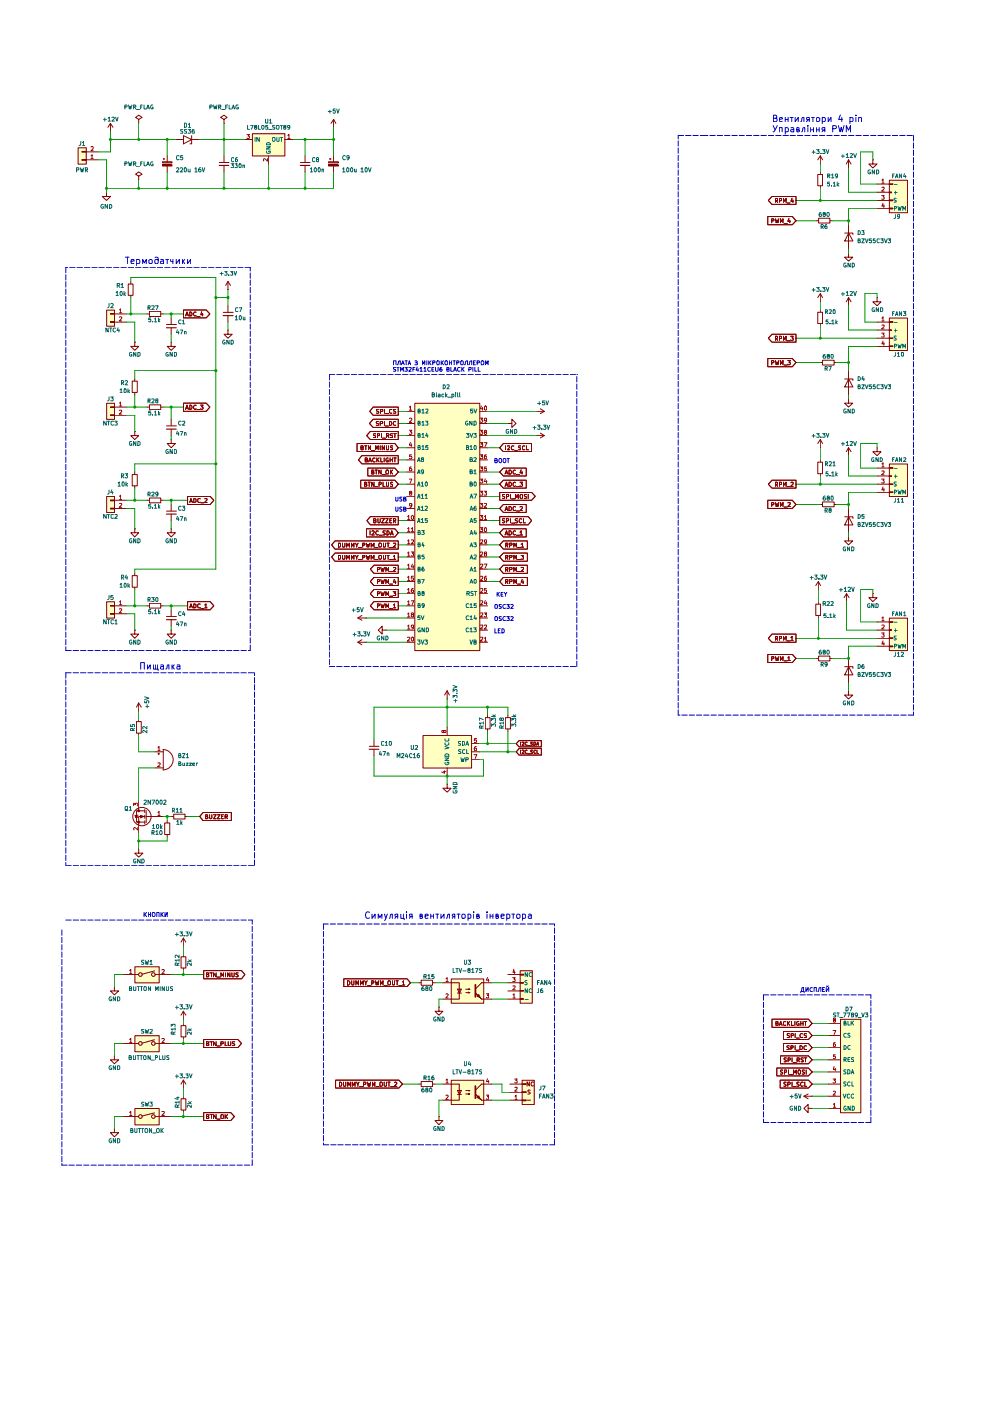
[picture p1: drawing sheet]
<svg xmlns="http://www.w3.org/2000/svg" width="297mm" height="420mm" viewBox="0 0 297 420" stroke-linecap="round" stroke-linejoin="round" font-family="sans-serif">
<g fill="#ffffc2">
<path d="M156.5 324h3.6v7.3h-3.6z"/>
<path d="M155.9 291.1h3.7v9.8h-3.7z"/>
<path d="M135.3 293.6h9.7v7.3h-9.7z"/>
<path d="M135.3 324h9.7v7.3h-9.7z"/>
<path d="M126.8 220.6h14.6v9.7h-14.6z"/>
<path d="M251.9 305.7h6.1v28h-6.1z"/>
<path d="M40.4 310.6h7.3v4.8h-7.3z"/>
<path d="M40.4 289.9h7.3v4.9h-7.3z"/>
<path d="M40.4 332.4h7.3v5h-7.3z"/>
<path d="M75.6 40.1h9.8v6.7h-9.8z"/>
<path d="M32 93h2.3v4.8h-2.3z"/>
<path d="M32 120.9h2.3v4.9h-2.3z"/>
<path d="M32 180.5h2.3v4.9h-2.3z"/>
<path d="M32 148.9h2.3v4.8h-2.3z"/>
<path d="M23.4 44.3h2.5v4.9h-2.5z"/>
<path d="M266.6 54.1h5.4v9.7h-5.4z"/>
<path d="M266.6 185.4h5.4v9.7h-5.4z"/>
<path d="M266.6 139.1h5.4v9.8h-5.4z"/>
<path d="M124.3 120.9h19.5v74.2h-19.5z"/>
<path d="M266.6 95.4h5.4v9.7h-5.4z"/>
</g>
<g fill="none" stroke="#840000" stroke-width=".3">
<path d="M103 293.5h19l1 1.2-1 1.2h-19zM104.1 294.1a.65 .65 0 0 1 .8 .7 .65 .65 0 0 1-.8 .6zM105.4 294.1l.2 1.3 .5-.3v-1M106.7 295.4v-1.3l.4 1 .3-1v1.3M108 295.4v-1.3l.5 1 .4-1v1.3M109.3 294.1l.3 .7 .5-.7M109.6 294.8v.6M110.2 295.5h.9M111.4 294.8l.6-.1v-.5l-.6-.1v1.3M112.5 294.1l.3 1.3 .2-.9 .3 .9 .2-1.3M114 295.4v-1.3l.4 1 .4-1v1.3M115.1 295.5h1"/>
<path d="M116.4 294.2h.5l.2 .4-.1 .6-.2 .2-.4-.1-.2-.3zM117.6 294.1v1l.3 .3 .4-.2v-1.1M118.7 294.1h.7M119 294.1v1.3M119.5 295.5h1M120.6 294.5l.4-.4v1.3M120.6 295.4h.7M125.5 294.7h.7M126.2 294h3.4v1.5h-3.4zM129.6 294.7h.8M135.2 294.7h2.5v3.2M135.3 293.6h9.7v7.3h-9.7z"/>
<path d="M137.1 296.6h1.2l-.6 1.2zM137.1 297.8h1.2M137.7 297.8v1.8h-2.5M139.6 296.7h1.2M139.6 297.7h1.2l-.3 .1v-.3l.3 .2M144.4 294.7l-1.9 1.9M152.2 299.6h3.7M152.2 297.2h3.7M152.2 294.7h3.7M152.2 292.3h3.7M155.9 299.5h1v.2h-1zM155.9 297h1v.3h-1z"/>
<path d="M155.9 294.6h1v.3h-1zM155.9 292.2h1.1v.2h-1.1zM155.9 291.1h3.7v9.8h-3.7zM152.8 329.9h3.7M152.8 325.1h3.7M152.8 327.6h3.7M156.5 325h1.2v.2h-1.2zM156.5 327.4h1.2v.3h-1.2zM156.5 329.9h1.2v.2h-1.2zM156.5 324h3.6v7.3h-3.6zM158.1 329.9h.9M158.7 324.4v1.3l-.7-1.3v1.3"/>
<path d="M158.9 327h-.7v.3l.7 .4-.2 .4h-.5M159.9 324.6v-.1a.64 .64 0 0 0-.7 .3 .64 .64 0 0 0 .1 .7l.3 .2 .3-.2"/>
</g>
<path d="M153.7 293.2h.7l-.4 .4 .4 .3-.1 .4h-.6M153.8 298.4l.3-.4v1.3M153.8 295.7h.5l.1 .3-.7 .8h.7M153.8 299.3h.6M154 290.7l-.2 .9h.6M154.3 291.2v.8M154.3 323.6h.7l-.4 .4 .3 .1v.6h-.6M154.3 326.1h.6l.1 .3-.7 .8h.7M154.3 328.8l.4-.4v1.3M154.3 329.7h.7" fill="none" stroke="#a90000" stroke-width=".3"/>
<path d="M157.4 299.7h.9M158 294.1l-.4-.1-.3 .3 .1 .3 .6 .2v.3l-.7 .1M158.1 296.5v1.2l-.7-1.2v1.2M158.1 291.7v1.2l-.7-1.2v1.2M159.3 296.6a.61 .61 0 0 0-.7 .3 .61 .61 0 0 0 .2 .8l.5-.1M159.3 291.8l-.5-.1a.67 .67 0 0 0-.2 .7 .67 .67 0 0 0 .5 .5l.2-.1" fill="none" stroke="#006464" stroke-width=".3"/>
<path d="M142.5 295.3v3.7" fill="none" stroke="#840000" stroke-width=".51"/>
<path d="M143 298.7l.5-.4 .4 .9z" fill="#840000"/>
<path d="M143 298.7l.5-.4 .4 .9zM144.4 294.7h.5" fill="none" stroke="#840000" stroke-width=".3"/>
<path d="M142.5 297.8l1.9 1.8z" fill="#840000"/>
<g fill="none" stroke="#840000" stroke-width=".3">
<path d="M132.8 299.6h2.4M132.8 294.7h2.4M142.5 297.8l1.9 1.8h3M144.9 294.7h2.5M131.6 302v1.3h1.2l-1.2 1.2-1.2-1.2h1.2M131.6 302h.1M100.6 323.9h18.9l1.1 1.2-1.1 1.2h-18.9zM101.8 324.5a.64 .64 0 0 1 .7 .7 .64 .64 0 0 1-.7 .6zM103 324.5v1l.2 .3 .4-.2v-1.1M104.2 325.8v-1.3l.4 1 .5-1v1.3M105.6 325.8v-1.3l.4 1 .4-1v1.3M106.8 324.5l.5 .7 .3-.7"/>
<path d="M107.3 325.2v.6M107.8 325.9h.9M109 325.2h.5l.1-.5-.6-.2v1.3M110.1 324.5l.3 1.3 .2-.9 .2 .9 .3-1.3M111.6 325.8v-1.3l.4 1 .4-1v1.3M112.7 325.9h.9M113.9 324.7l.2-.2 .5 .2v.7l-.2 .4-.5-.2zM115.1 324.5v1l.3 .3 .4-.2v-1.1M116.2 324.5h.7M116.6 324.5v1.3M117.1 325.9h.9M118.3 324.7l.4-.2 .3 .4-.8 .9h.8"/>
<path d="M125.5 325.1h.7M126.2 324.4h3.4v1.5h-3.4zM129.6 325.1h.8M131.6 334.9v1.1h1.2l-1.2 1.3-1.2-1.3h1.2M131.6 334.9h.1M135.2 325.1h2.5v3.2M135.3 324h9.7v7.3h-9.7zM137.1 327h1.2l-.6 1.2zM137.1 328.2h1.2M137.7 328.2v1.7h-2.5M139.6 327.1h1.2M139.6 328.1h1.2l-.3 .1v-.3l.3 .2"/>
<path d="M144.4 325.1l-1.9 1.9"/>
</g>
<path d="M133.7 293.5l.3-.3v1.2M133.7 298.2l.4-.2 .3 .4-.8 .9h.8M133.7 294.4h.7M145.8 298h.7l-.4 .5 .4 .1v.5l-.2 .2-.5-.2M146.1 293.1l-.3 .9h.8M146.4 293.6v.8" fill="none" stroke="#a90000" stroke-width=".3"/>
<path d="M142.5 325.7v3.7" fill="none" stroke="#840000" stroke-width=".51"/>
<path d="M143 329.1l.5-.4 .4 .9z" fill="#840000"/>
<path d="M143 329.1l.5-.4 .4 .9zM144.4 325.1h.5" fill="none" stroke="#840000" stroke-width=".3"/>
<path d="M142.5 328.2l1.9 1.7z" fill="#840000"/>
<g fill="none" stroke="#840000" stroke-width=".3">
<path d="M134 218.1v2.5M145.5 215.2h1.4v3.4h-1.4zM146.1 214.5v.7M146.1 218.6v.8M151.5 215.2h1.5v3.4h-1.5zM152.2 214.5v.7M152.2 218.6v.8M46.5 225.5h2.4M46.5 230.3h2.4M47.3 226.1h.5M47.6 225.8v.5M48.9 224.8a3 3 0 0 1 3 3 3 3 0 0 1-3 3.1"/>
<path d="M48.9 224.8v6.1M126.8 220.6h14.6v9.7h-14.6zM134 235.2v1.2h-1.2l1.2 1.2 1.2-1.2h-1.2M134 235.2h.1M134 230.3v2.4M141.3 223h2.5M141.3 225.5h2.5M141.3 227.8h2.5M155.6 222.1h6.7v1.9h-6.7l-.9-.9zM155.6 224.5h6.7v1.9h-6.7l-.9-.9zM156 222.6v.9M156 225v1"/>
<path d="M156.5 222.7l.5-.1 .1 .2-.6 .7h.6M156.5 225l.6 .1-.6 .9h.6M158 222.7l-.6 .1v.5l.3 .2 .3-.1M158 225h-.3l-.3 .2v.5l.3 .3 .3-.1M158.2 223.6h.7M158.2 226.1h.7M159.6 222.6l-.5 .1 .5 .7h-.5M159.6 225h-.5v.4l.5 .2v.3h-.5M160 222.6h.4a.5 .5 0 0 1 .2 .6 .5 .5 0 0 1-.6 .3zM160.6 225h-.3l-.3 .2v.5l.3 .3 .3-.1M160.9 223.5l.3-.9 .3 .9M161 225v1h.5"/>
<path d="M161 223.3h.4M43.3 243.2h-2.4v3.3h2.4M43.4 242.8v.9M43.4 244.5v.9M43.4 246.2v.9M43.8 244.9h2.7M43.8 243.1v3.7M49.4 246.8h1.5v3.5h-1.5zM50.1 246.1v.7M50.1 250.3v.7M51.3 244.9h.8M52.1 244.2h3.4v1.4h-3.4z"/>
<path d="M55.5 244.9h.7M60.9 243.7h8.4v2.4h-8.4l-1-1.2zM61.6 244.9h.5v-.6h-.5v1.2h.5l.2-.4-.3-.2M62.8 244.3v1l.3 .2 .4-.2v-1M64 244.3h.8l-.8 1.2h.8M65.1 244.3h.9l-.9 1.2h.9M66.4 244.9h.4M67 244.3h-.6v1.2h.6M67.5 244.9h.7v-.5l-.7-.1v1.2M67.8 244.9l.4 .6M132.8 329.9h2.4M132.8 325.1h2.4"/>
<path d="M142.5 328.2l1.9 1.7h3M144.9 325.1h2.5"/>
</g>
<g fill="none" stroke="#a90000" stroke-width=".3">
<path d="M133 219.2l.1-.2 .6 .2-.3 .5-.4-.1-.2-.6-.4 .2 .3 .5 .3-.2M47.3 224.3l.4-.4v1.2M47.3 228.9h.7v.4l-.8 .7h.8M47.3 225.1h.7M132.8 231.3h.9M133.3 231.1v.8l-.9-.3M142.1 226.3h.8l-.5 1.2M142.7 223.9a.72 .72 0 0 0-.5 .5 .72 .72 0 0 0 .2 .7l.4-.1v-.5l-.4-.1-.2 .2M142.8 221.5h-.6v.6l.5-.2 .1 .7h-.6M133.7 323.9l.3-.3v1.2M133.7 328.6l.4-.2 .3 .4-.8 .9h.8M133.7 324.8h.7"/>
<path d="M145.8 328.4h.7l-.4 .5 .4 .1v.5l-.2 .2-.5-.2M146.1 323.5l-.3 .9h.8M146.4 324v.8"/>
</g>
<g fill="none" stroke="#006464" stroke-width=".3">
<path d="M133.3 223.9l1.2 .4-1.2 .3M133.3 227.3h1.2l-1.2 .8h1.2M133.4 222.8a.61 .61 0 0 0 .3 .7 .61 .61 0 0 0 .8-.2v-.5M133.4 221.6l-.1 .3 .3 .3 .9-.1v-.5M133.4 228.7a.59 .59 0 0 0 .4 .7 .59 .59 0 0 0 .7-.3v-.5h-.5v.3M133.4 226.3l.5-.2h.4l.2 .2v.5h-1.2zM138.1 222.4h-.7v.4l.7 .4-.2 .3h-.5M138.2 224.9h-.7l-.1 .2 .8 .6-.2 .3h-.6M138.2 227.2l.2 1.2 .3-.8 .2 .8 .3-1.2M138.6 222.3l.7 .4v.6l-.3 .2h-.4zM139.4 224.9l-.3-.1a.67 .67 0 0 0-.5 .5 .67 .67 0 0 0 .3 .7l.5-.1M139.6 223.5l.4-1.2 .5 1.2"/>
<path d="M139.6 227.8h.7l.1-.4-.8-.2v1.2M139.8 223.2h.6M139.9 224.8v1.2h.6"/>
</g>
<path d="M42.1 244.5l1 .4-1 .4z" fill="#840000"/>
<g fill="none" stroke="#840000" stroke-width=".3">
<path d="M41.6 242.5v.7M42.1 244.5l1 .4-1 .4z"/>
<circle cx="42.5" cy="244.9" r="2.75"/>
</g>
<path d="M41.4 242.9h.4v.5h-.4z" fill="#840000"/>
<path d="M41.4 242.9h.4v.5h-.4z" fill="none" stroke="#840000" stroke-width=".3"/>
<path d="M41.4 246.3h.4v.5h-.4z" fill="#840000"/>
<g fill="none" stroke="#840000" stroke-width=".3">
<path d="M33.1 39.5h.1M33.1 37l.8 1.2M33.1 37l-.8 1.2M33.1 37v2.5M41.6 35.8l1-.6-1-.7-1 .7 1 .6v1.2M41.6 37h.1M67.1 35.8l1-.6-1-.7-1 .7 1 .6v1.2M67.1 37h.1M100 38.2h.1M100 35.8l-.8 1.2M100 35.8l.7 1.2M100 35.8v2.4"/>
<path d="M23.4 44.3h2.5v4.9h-2.5zM24.6 47.8h1.2v.3h-1.2zM24.6 45.4h1.2v.2h-1.2zM25.8 47.9h3.7M25.8 45.6h3.7M31.9 57.7v1.2h1.2l-1.2 1.2-1.3-1.2h1.3M41.6 52.8l1-.6-1-.6-1 .6 1 .6v1.2M41.6 54h.1M48.7 48.5h2.9v.4h-2.9zM48.7 49.4h2.9v.4h-2.9zM48.9 47.7h.5M49.1 47.5v.4"/>
<path d="M50.1 46.7v1.8M50.1 49.8v1.8M52.6 41.8h2.3M55 40.7l2.4 1.2-2.4 1.2zM57.4 41.8h2.5M57.4 40.7v2.4h-.5M65.7 48.7h2.9M67.1 46.7v2M67.1 49.6v2M73.2 41.8h2.4M75.6 40.1h9.8v6.7h-9.8zM80.5 46.7v2.5"/>
<path d="M85.3 41.8h2.5M90 48.7h2.9M91.4 46.7v2M91.4 49.6v2M98.5 48.5h2.9v.4h-2.9zM98.5 49.4h2.9v.4h-2.9zM98.7 47.7h.5M99 47.5v.4M100 46.7v1.8M100 49.8v1.8M231.4 58.9h7.2v2.4h-7.2l-1.1-1.2zM237.4 59.4l-.3 1h.7"/>
<path d="M237.7 59.9v.8M245.1 52.3h1.4v3.4h-1.4zM245.9 49.2h.1M245.9 46.7l-.8 1.2M245.9 46.7l.6 1.2M245.9 46.7v2.5M245.9 51.6v.7M245.9 55.7v.8M254.3 50.4h.1M254.3 47.9l-.6 1.3M254.3 47.9l.8 1.3M254.3 47.9v2.5"/>
<path d="M261.6 47.9v1.3h1.3l-1.3 1.2-1.2-1.2h1.2M261.6 47.9h.1M262.9 55.2h3.6M262.9 57.7h3.6M266.5 55.1h1.1v.3h-1.1zM266.5 57.6h.7v.2h-.7zM266.5 59.9h1.1v.3h-1.1zM266.6 54.1h5.4v9.7h-5.4zM230.1 64.9h7.4l1.1 1.3-1.1 1.2h-7.4zM231.3 66.2h.6v-.5l-.6-.1v1.2M232.4 60.2l.6-.1v-.5l-.6-.1v1.2M232.4 65.6l.3 1.2 .2-.8 .3 .8 .2-1.2"/>
<path d="M232.7 60.2l.4 .5M233.6 60.2h.5l.2-.6-.7-.1v1.2M233.9 66.8v-1.2l.4 .9 .4-.9v1.2M234.8 60.7v-1.2l.4 .9 .4-.9v1.2M235 67h1M235.9 60.9h.9M236.5 65.5l-.4 .9h.8M236.7 66v.8M244.6 66.2h.8M245.4 65.4h3.4v1.5h-3.4zM248.8 66.2h.7M253.2 69.9h2.5v.4"/>
<path d="M254.3 75.9v1.2h1.3l-1.3 1.2-1.1-1.2h1.1M254.3 75.9h.1M254.3 67.4v7.3M254.4 69.9l1.3 2.4h-2.5zM262.9 60.1h3.6M262.9 62.6h3.6M266.5 62.4h1.1v.3h-1.1zM32 93h2.3v4.8h-2.3zM33.1 94h1.2v.2h-1.2zM33.1 96.4h1.2v.3h-1.2zM34.3 94.1h3.6M34.3 96.6h3.6"/>
<path d="M38.4 85.2h1.5v3.4h-1.5zM39.2 84.4v.8M39.2 88.6v.6M44 94.1h.8M44.8 93.4h3.4v1.5h-3.4zM48.2 94.1h.7M49.9 97.3h3M51.3 95.3v2M51.3 98.3v1.9M54.9 93h6.9l1.1 1.1-1.1 1.2h-6.9zM55.6 94.7l.4-1.1 .5 1.1M55.8 94.4h.5"/>
<path d="M56.9 93.6a.66 .66 0 0 1 .7 .4 .66 .66 0 0 1-.3 .7h-.4zM58.8 93.6h-.3a.67 .67 0 0 0-.5 .5 .67 .67 0 0 0 .3 .6h.5M59 94.9h.9M60.5 93.5l-.3 .9h.7M60.7 94v.7M66.9 93.7h3M68.3 86.9h.1M68.3 99v1.2h-1.2l1.2 1.2 1.3-1.2h-1.3M68.3 99h.1M68.3 84.4l.8 1.2M68.3 84.4l-.7 1.2M68.3 84.4v2.5"/>
<path d="M68.3 91.7v1.9M68.3 94.7v1.9M245.1 93.6h1.4v3.4h-1.4zM245.9 90.5h.1M245.9 88.1v2.4M245.9 93v.6M245.9 97v.8M245.9 88.1l-.8 1.1M245.9 88.1l.6 1.1M254.3 91.7h.1M254.3 89.2v2.5M254.3 89.2l-.6 1.3"/>
<path d="M254.3 89.2l.8 1.3M262.9 89.2v1.3h1.2l-1.2 1.2-1.3-1.2h1.3M262.9 89.2h.1M262.9 96.6h3.6M262.9 99h3.6M266.5 96.4h1.1v.3h-1.1zM266.5 98.9h.7v.2h-.7zM266.6 95.4h5.4v9.7h-5.4zM39.6 114.3h1.5v3.4h-1.5zM40.4 102.6v1.3h-1.2l1.2 1.2 1.2-1.2h-1.2M40.4 102.6h.1M40.4 113.6v.7"/>
<path d="M40.4 117.7v.7M51.3 102.6v1.3h-1.2l1.2 1.2 1.3-1.2h-1.3M51.3 102.6h.1M230.1 107.5h7.4l1.1 1.2-1.1 1.3h-7.4zM231.3 108.8l.6-.1v-.5l-.6-.1v1.3M231.4 100.2h7.2v2.4h-7.2l-1.1-1.2zM232.4 108.1l.3 1.3 .2-.9 .3 .9 .2-1.3M232.4 101.5l.6-.1v-.5l-.6-.1v1.3M232.7 101.5l.4 .6M233.6 101.5l.7-.2-.2-.5h-.5v1.3M233.9 109.4v-1.3l.4 1 .4-1v1.3M234.8 102.1v-1.3l.4 1 .4-1v1.3"/>
<path d="M235 109.5h1M235.9 102.2h.9M236.1 108.1h.8l-.4 .5 .3 .1 .1 .4-.3 .3-.5-.2M237 100.8h.7l-.3 .5 .3 .1v.5l-.1 .2-.6-.2M245.9 108.7h.6M246.5 108h3.5v1.5h-3.5zM250 108.7h.7M253.2 113.7h2.5v.4M254.3 119.6v1.3h1.3l-1.3 1.2-1.1-1.2h1.1M254.3 119.6h.1M254.3 111.2v7.2M254.4 113.7l1.3 2.3h-2.5z"/>
<path d="M262.9 101.4h3.6M262.9 103.9h3.6M266.5 101.3h1.1v.2h-1.1zM266.5 103.7h1.1v.3h-1.1zM32 120.9h2.3v4.9h-2.3zM33.1 122h1.2v.3h-1.2zM33.1 124.4h1.2v.2h-1.2zM34.3 122.1h3.6M34.3 124.5h3.6M40.4 129.4v1.2h-1.2l1.2 1.2 1.2-1.2h-1.2M40.4 129.4h.1M44 122.1h.8"/>
<path d="M44.8 121.4h3.4v1.5h-3.4zM48.2 122.1h.7M49.9 127.7h3M51.3 131.8v1.2h-1.2l1.2 1.3 1.3-1.3h-1.3M51.3 131.8h.1M51.3 125.7v2M51.3 128.7v1.9M54.9 120.9h6.9l1.1 1.2-1.1 1.3h-6.9zM55.6 122.8l.4-1.3 .5 1.3M55.8 122.4h.5M56.9 121.5a.64 .64 0 0 1 .7 .6 .64 .64 0 0 1-.7 .7zM58.8 121.7l-.3-.2a.61 .61 0 0 0-.5 .7 .61 .61 0 0 0 .8 .5v-.1"/>
<path d="M59 122.9h.9M60.1 121.5h.8l-.4 .5 .3 .1 .1 .4-.3 .3-.5-.2M107 133h11.4l1 1.3-1 1.2h-11.4zM108.2 134.3h.4l.3-.3-.1-.2-.6-.1v1.2h.6l.1-.5-.3-.1M108.5 136.7h10.9v2.4h-10.9l-1.1-1.2zM109.3 133.7h.7M109.5 137.9l.6-.1v-.4l-.6-.1v1.2h.6l.1-.5-.3-.1M109.6 133.7v1.2M110.5 138.5l.4-1.2 .4 1.2M110.7 138.2h.6M111 129.4h8.4v2.4h-8.4l-1.1-1.2zM111.1 133.7v1.2l-.7-1.2v1.2"/>
<path d="M111.3 135h1M111.8 122.1h7.6v2.4h-7.6l-1-1.1zM111.8 125.7h7.6v2.5h-7.6l-1.1-1.2zM112.4 137.4l-.2-.1a.67 .67 0 0 0-.5 .5 .67 .67 0 0 0 .2 .7l.5-.1M112.6 130.1l-.4-.1a.38 .38 0 0 0-.2 .5 .38 .38 0 0 0 .5 .2v.5h-.6M112.6 134.9v-1.2l.3 .8 .5-.8v1.2M112.9 137.3v1.2M113.1 130.6h.6l.1-.5-.7-.1v1.2M113.1 137.8l.5 .7M113.5 126.4h-.6l-.1 .3 .1 .2 .6 .3v.3h-.7M113.5 122.8h-.6v.5a.38 .38 0 0 1 .5 .2 .38 .38 0 0 1-.1 .5l-.4-.1M113.6 137.3l-.7 .7"/>
<path d="M114 127h.6v-.5l-.6-.1v1.2M114 133.7v1.2M114 123.4h.6l.1-.5-.7-.1v1.2M114.1 137.3v1.2h.6M114.4 130v1.2M114.6 131.4h1M115.1 137.3v1.2M115.2 133.7v1.2l-.6-1.2v1.2M115.2 122.8v1.2M115.2 126.4v1.2M115.5 127.8h.9M115.6 124h.9"/>
<path d="M115.8 130.6h.6l.1-.5-.7-.1v1.2M115.8 133.7l.1 1.2h.5l.1-1.2M116.2 130.6l.4 .6M116.3 137.4a.59 .59 0 0 0-.7 .4 .59 .59 0 0 0 .3 .7l.5-.1v-.4h-.2M116.8 126.4h.4a.66 .66 0 0 1 .2 .8 .66 .66 0 0 1-.6 .4zM116.9 137.3v1.2M116.9 137.9h.8M117.4 122.9l-.5-.1-.1 .2v.7l.3 .3 .3-.1M117.7 130.1l-.4-.1a.38 .38 0 0 0-.2 .5 .38 .38 0 0 0 .5 .2v.5h-.6M117.7 133.8l-.4-.1-.3 .2 .7 .6v.3l-.7 .1M117.7 137.3v1.2M118 130h.8"/>
<path d="M118 137.3h.8M118.4 130v1.2M118.4 137.3v1.2M118.6 122.8h-.6a.47 .47 0 0 0 .1 .5 .47 .47 0 0 0 .4 .1v.5h-.6M118.6 126.5l-.5-.1a.61 .61 0 0 0-.3 .8 .61 .61 0 0 0 .8 .3M121.8 137.9h2.5M121.8 123.4h2.5M121.8 127h2.5M121.8 130.6h2.5M121.8 134.3h2.5M124.3 120.9h19.5v74.2h-19.5zM143.8 137.9h2.3"/>
<path d="M143.8 123.4h2.3M143.8 127h2.3M143.8 130.6h2.3M143.8 134.3h2.3M150.9 133h8.4v2.5h-8.4l-1.1-1.2zM151.6 133.7v1.2M152.1 133.8h.6v.4l-.6 .7h.6M152.2 127h1.2v-1.3l1.3 1.3-1.3 1.2v-1.2M152.2 127h.1M154 133.8l-.2-.1a.67 .67 0 0 0-.6 .5 .67 .67 0 0 0 .3 .7l.5-.1M154.3 135h.8M156 133.8l-.4-.1-.2 .2 .6 .6v.3l-.6 .1"/>
<path d="M157.3 133.8l-.2-.1a.67 .67 0 0 0-.6 .5 .67 .67 0 0 0 .3 .7l.5-.1M157.8 133.7v1.2h.6M160.8 123.4h.1M160.8 130.6h.1M160.8 123.4h2.4M160.8 130.6h2.4M162 122.6l1.2 .8M162 129.9l1.2 .7M163.2 123.4l-1.2 .6M163.2 130.6l-1.2 .7M245.1 138.6h1.4v3.5h-1.4zM245.9 134.3h.1"/>
<path d="M245.9 131.8v2.5M245.9 137.9v.7M245.9 131.8l-.8 1.2M245.9 131.8l.6 1.2M254.3 136.7h.1M254.3 134.3v2.4M254.3 134.3l.8 1.2M254.3 134.3l-.6 1.2M262.9 134.3v1.2h-1.3l1.3 1.2 1.2-1.2h-1.2M262.9 134.3h.1M266.6 139.1h5.4v9.8h-5.4zM32 148.9h2.3v4.8h-2.3z"/>
<path d="M33.1 149.9h1.2v.3h-1.2zM33.1 152.4h1.2v.3h-1.2zM34.3 150h3.6M34.3 152.5h3.6M39.6 142.3h1.5v3.4h-1.5zM40.4 158.6v1.2h-1.2l1.2 1.2 1.2-1.2h-1.2M40.4 158.6h.1M40.4 141.6v.7M40.4 145.7v.7M44 150h.8M44.8 149.4h3.4v1.4h-3.4zM48.2 150h.7"/>
<path d="M49.9 153.3h3M51.3 158.6v1.2h-1.2l1.2 1.2 1.3-1.2h-1.3M51.3 158.6h.1M51.3 151.3v1.9M51.3 154.2v1.9M56.2 148.8h6.8l1.1 1.2-1.1 1.3h-6.8zM56.9 150.7l.3-1.2 .5 1.2M57 150.4h.6M58.1 149.5l.7 .3v.7l-.5 .2h-.2zM60 149.6l-.6-.1-.1 .3v.7l.3 .2 .4-.1M60.2 150.8h.9M61.4 149.6l.6-.1 .1 .4-.8 .8h.8"/>
<path d="M108.1 144h10.3l1 1.2-1 1.2h-10.3zM109.3 145.2l.5-.1v-.4l-.5-.1v1.3h.4l.3-.4-.4-.3M109.8 158.6h8.6l1 1.2-1 1.2h-8.6zM110.2 140.4h8.2l1 1.2-1 1.1h-8.2zM110.3 144.6h.7M110.7 144.6v1.3M110.9 159.2v1.2M111 154.9h8.4v2.5h-8.4l-1-1.3zM111.4 141.6l.6-.1v-.4l-.6-.1v1.2h.6l.1-.4-.3-.2M111.5 159.3l.4-.1 .3 .4-.8 .8h.8M112 156.1h.5l.2-.3-.7-.3v1.3h.5l.2-.5-.3-.2M112.1 144.6v1.3l-.7-1.3v1.3"/>
<path d="M112.4 146h.9M112.4 141h.7M112.8 141v1.2M113.3 155.5l.2 1.3 .5-.3v-1M113.4 159.3l-.3-.1a.6 .6 0 0 0-.5 .6 .6 .6 0 0 0 .7 .6l.1-.1M113.6 145.3l.6-.1v-.5l-.6-.1v1.3M114.2 141v1.2l-.7-1.2v1.2M114.4 155.5h.8l-.8 1.3h.8M114.6 142.3h.9M114.8 144.6v1.3h.6M115.5 159.3h-.7v.4l.7 .4-.3 .3h-.4M115.6 155.5h.7l-.7 1.3h.7"/>
<path d="M115.7 141.1l.5-.1a.86 .86 0 0 1 .1 1.2h-.5zM115.8 144.6v1.1l.3 .2 .4-.3v-1M116 159.2a.64 .64 0 0 1 .7 .6 .64 .64 0 0 1-.7 .6zM116.8 156.1h.5M117 141v1.2M117.2 141.5l.5 .7M117.4 155.5h-.6v1.3h.6M117.7 144.7l-.4-.1-.3 .3 .1 .2 .6 .3v.3l-.7 .1M117.7 141l-.7 .6M117.9 156.2l.6-.1v-.5l-.6-.1v1.3M118.2 156.2l.4 .6M121.8 152.5h2.5"/>
<path d="M121.8 145.2h2.5M121.8 156.1h2.5M121.8 141.6h2.5M121.8 148.8h2.5M121.8 159.8h2.5M143.8 152.5h2.3M143.8 145.2h2.3M143.8 156.1h2.3M143.8 141.6h2.3M143.8 148.8h2.3M143.8 159.8h2.3M149.8 154.9h8.5l1 1.2-1 1.3h-8.5z"/>
<path d="M149.8 147.7h9.5l1.1 1.1-1.1 1.2h-9.5zM150.9 151.3h6.8v2.4h-6.8l-1.1-1.2zM150.9 158.6h6.8v2.4h-6.8l-1.1-1.2zM150.9 140.4h6.8v2.3h-6.8l-1.1-1.1zM150.9 144h6.8v2.4h-6.8l-1.1-1.2zM151.3 155.6l-.7 .1v.3l.7 .5-.3 .3-.4-.1M151.3 148.3l-.7 .1v.4l.7 .4-.3 .3-.4-.1M151.4 153.2l.4-1.3 .4 1.3M151.4 142.2l.4-1.2 .4 1.2M151.4 145.9l.4-1.3 .4 1.3M151.5 152.8h.6M151.5 141.8h.6"/>
<path d="M151.5 145.5h.6M151.8 156.2l.6-.1v-.5l-.6-.1v1.3M151.8 148.9l.6-.1v-.5h-.6v1.2M152.6 151.9a.65 .65 0 0 1 .7 .6 .65 .65 0 0 1-.7 .7zM152.6 159.2a.65 .65 0 0 1 .7 .6 .65 .65 0 0 1-.7 .6zM152.6 141a.66 .66 0 0 1 .7 .4 .66 .66 0 0 1-.2 .8h-.5zM152.6 144.6a.65 .65 0 0 1 .7 .6 .65 .65 0 0 1-.7 .7zM153 148.3v1.2M153 155.5v1.3M153.3 156.9h1M153.3 149.6h1M154.5 152.1l-.1-.1a.64 .64 0 0 0-.6 .3 .64 .64 0 0 0 0 .7l.4 .2 .3-.2"/>
<path d="M154.5 159.3h-.1a.61 .61 0 0 0-.6 .2 .61 .61 0 0 0 0 .8l.4 .1 .3-.1M154.5 149.5v-1.2l.4 .9 .5-.9v1.2M154.5 141.1h-.1a.6 .6 0 0 0-.6 .3 .6 .6 0 0 0 .2 .8l.5-.1M154.5 144.8l-.1-.1a.56 .56 0 0 0-.6 .5 .56 .56 0 0 0 .6 .6l.1-.1M154.8 142.3h.9M154.8 146h.9M154.8 153.2h.9M155.2 155.6l-.5-.1-.3 .3 .8 .7-.3 .3-.5-.1M155.9 152.1l.5-.2 .2 .2-.7 1.1h.7M155.9 159.6l.3-.4v1.2M155.9 144.6h.7l-.4 .5 .4 .2v.3l-.2 .3-.5-.2M156.1 148.3l.5 .1v1l-.2 .1h-.3l-.2-.4z"/>
<path d="M156.2 140.9l-.3 .9h.7M156.4 155.7l-.1-.1a.56 .56 0 0 0-.7 .6 .56 .56 0 0 0 .7 .5l.1-.1M156.5 141.4v.8M156.9 155.5v1.3h.6M157.8 148.3h-.6v.5l.5 .1 .1 .4-.2 .2-.5-.1M158.3 148.3v1.2M230.1 150h7.4l1.1 1.3-1.1 1.2h-7.4zM231.3 151.4l.6-.1v-.5l-.6-.1v1.2M231.4 144h7.2v2.4h-7.2l-1.1-1.2zM232.4 150.7l.3 1.2 .2-.9 .3 .9 .2-1.2M232.4 145.3l.6-.1v-.5l-.6-.1v1.3M232.7 145.3l.4 .6"/>
<path d="M233.6 145.3h.5l.2-.5-.7-.2v1.3M233.9 151.9v-1.2l.4 .9 .4-.9v1.2M234.8 145.9v-1.3l.4 .9 .4-.9v1.3M235 152.1h1M235.9 146h.9M236.1 150.8l.5-.1 .3 .3-.8 .9h.8M237.1 144.8l.5-.2 .1 .5-.7 .8h.7M245.9 142.1v.6M245.9 151.3h.6M246.5 150.5h3.5v1.5h-3.5zM250 151.3h.7M253.2 155h2.5v.5"/>
<path d="M254.3 152.5v7.3M254.4 155l1.3 2.4h-2.5zM262.9 140.4h3.6M262.9 142.7h3.6M262.9 145.2h3.6M262.9 147.7h3.6M266.5 140.2h1.1v.3h-1.1zM266.5 142.7h.7v.2h-.7zM266.5 145.1h1.1v.2h-1.1zM266.5 147.5h1.1v.2h-1.1zM39.6 172.6h1.5v3.5h-1.5zM40.4 172v.6"/>
<path d="M40.4 176.1v.7M100.4 165.9h19v2.4h-19l-1-1.3zM100.4 162.2h19v2.5h-19l-1-1.3zM101.4 166.5h.5l.2 .3-.2 .8-.5 .1zM101.4 162.9h.5l.2 .3-.2 .8-.5 .1zM102.6 166.5v1l.3 .2 .5-.2v-1M102.6 162.9v.9l.3 .3 .5-.3v-.9M103.9 167.7v-1.2l.4 .9 .4-.9v1.2M103.9 164.1v-1.2l.4 .8 .4-.8v1.2M105.3 167.7v-1.2l.4 .9 .4-.9v1.2M105.3 164.1v-1.2l.4 .8 .4-.8v1.2M106.5 166.5l.4 .6 .5-.6"/>
<path d="M106.5 162.9l.4 .6 .5-.6M106.9 163.5v.6M106.9 167.1v.6M107.4 167.8h1M107.4 164.2h1M108.7 167.1l.6-.1 .1-.3-.7-.2v1.2M108.7 163.5l.6-.1 .1-.3-.7-.2v1.2M109.8 166.5l.3 1.2 .2-.8 .2 .8 .3-1.2M109.8 162.9l.3 1.2 .2-.9 .2 .9 .3-1.2M111.3 167.7v-1.2l.4 .9 .4-.9v1.2M111.3 164.1v-1.2l.4 .8 .4-.8v1.2M112.1 176.8h7.3v2.4h-7.3l-1.1-1.1z"/>
<path d="M112.1 173.1h7.3v2.5h-7.3l-1.1-1.2zM112.1 169.5h7.3v2.5h-7.3l-1.1-1.3zM112.4 167.8h.9M112.4 164.2h.9M113.1 178.1h.5l.1-.6h-.6v1.1M113.1 174.4h.5l.1-.5-.6-.1v1.2M113.1 170.8h.5l.2-.5-.7-.1v1.2M113.6 160.5h1M113.7 166.5h.4l.3 .4-.1 .7-.5 .1a.86 .86 0 0 1-.1-1.2zM113.7 162.9h.4l.3 .3-.1 .7-.5 .2a.86 .86 0 0 1-.1-1.2zM114.1 177.5l.4 1.1 .2-.8 .2 .8 .3-1.1M114.1 173.8l.4 1.2 .2-.8 .2 .8 .3-1.2"/>
<path d="M114.1 170.2l.4 1.2 .2-.9 .2 .9 .3-1.2M114.9 166.5v1.1l.2 .1 .5-.2v-1M114.9 162.9v1.1l.2 .1 .5-.3v-.9M115.7 178.6v-1.1l.4 .8 .4-.8v1.1M115.7 175v-1.2l.4 .9 .4-.9v1.2M115.7 171.4v-1.2l.4 .8 .4-.8v1.2M116 166.5h.7M116 162.9h.7M116.3 162.9v1.2M116.3 166.5v1.2M116.8 178.8h.9M116.8 175.2h.9"/>
<path d="M116.8 171.4h.9M116.8 167.8h.9M116.8 164.2h.9M117 160.4l.4-1.2 .5 1.2M117.2 160.1h.5M117.9 177.5h.7l-.4 .4 .4 .2-.1 .5h-.6M117.9 170.3l.6-.1 .1 .3-.7 .9h.7M117.9 166.9l.4-.4v1.2M117.9 163l.6-.1 .1 .3-.7 .9h.7M117.9 167.7h.7M118.2 173.7l-.3 .9h.8M118.5 174.2v.8"/>
<path d="M121.8 163.4h2.5M121.8 167h2.5M121.8 170.7h2.5M121.8 174.4h2.5M121.8 178.1h2.5M143.8 163.4h2.3M143.8 167h2.3M143.8 170.7h2.3M143.8 174.4h2.3M143.8 178.1h2.3M150.9 165.9h7.2v2.4h-7.2l-1.1-1.3zM150.9 169.5h7.2v2.5h-7.2l-1.1-1.3z"/>
<path d="M150.9 173.1h7.2v2.5h-7.2l-1.1-1.2zM150.9 162.2h7.2v2.5h-7.2l-1.1-1.3zM151.4 160.4l.4-1.2 .4 1.2M151.5 160.1h.6M151.6 167.1l.6-.1v-.4l-.6-.1v1.2M151.6 170.8h.5l.1-.5-.6-.1v1.2M151.6 174.4h.5l.1-.5-.6-.1v1.2M151.6 163.5l.6-.1v-.4l-.6-.1v1.2M151.8 167.1l.4 .6M151.8 170.8l.4 .6M151.8 174.4l.4 .6M151.8 163.5l.4 .6"/>
<path d="M152.7 167.1l.7-.1 .1-.3-.8-.2v1.2M152.7 170.8h.6l.2-.5-.8-.1v1.2M152.7 174.4h.6l.1-.5-.7-.1v1.2M152.7 163.5l.7-.1 .1-.3-.8-.2v1.2M154 167.7v-1.2l.4 .9 .4-.9v1.2M154 171.4v-1.2l.4 .8 .4-.8v1.2M154 175v-1.2l.4 .9 .4-.9v1.2M154 164.1v-1.2l.4 .8 .4-.8v1.2M154.8 160.5h.9M155.1 175.2h.9M155.1 171.4h.9M155.1 167.8h.9"/>
<path d="M155.1 164.2h.9M155.9 160.4h.7M156.2 166.5h.8l-.5 .5 .5 .2-.1 .4h-.7M156.2 170.3h.8l-.8 1.1h.8M156.2 163.2l.4-.3v1.2M156.2 164.1h.8M156.5 173.7l-.3 .9h.8M156.8 174.2v.8M245.3 176.8h.1M245.3 174.4v2.4M245.3 174.4l-.8 1.2M245.3 174.4l.7 1.2"/>
<path d="M253.7 178.1l.8 1.1M253.7 178.1l-.7 1.1M253.7 178.1v2.3M254.3 161v1.2h-1.1l1.1 1.2 1.3-1.2h-1.3M254.3 161h.1M261.6 178.1v1.1h-1.2l1.2 1.2 1.3-1.2h-1.3M261.6 178.1h.1M32 180.5h2.3v4.9h-2.3zM33.1 181.5h1.2v.3h-1.2zM33.1 184h1.2v.2h-1.2zM34.3 181.7h3.6M34.3 184.1h3.6"/>
<path d="M40.4 189v1.2h-1.2l1.2 1.2 1.2-1.2h-1.2M40.4 189h.1M44 181.7h.8M44.8 180.9h3.4v1.5h-3.4zM48.2 181.7h.7M49.9 184.9h3M51.3 189v1.2h-1.2l1.2 1.2 1.3-1.2h-1.3M51.3 189h.1M51.3 182.9v1.9M51.3 185.8v2M56.2 180.4h6.8l1.1 1.3-1.1 1.2h-6.8zM56.9 182.3l.3-1.2 .5 1.2"/>
<path d="M57 181.9h.6M58.1 181.1l.7 .3v.6l-.3 .3h-.4zM60 181.2l-.4-.1-.3 .3 .1 .9 .6-.1M60.2 182.5h.9M61.4 181.4l.3-.3v1.2M61.4 182.3h.7M107.3 192.6l1.2 .8M107.3 192.6h2.4M107.3 185.3l1.2 .7M107.3 185.3h2.4M108.5 191.9l-1.2 .7M108.5 184.6l-1.2 .7"/>
<path d="M109.7 192.6h.1M109.7 185.3h.1M112.1 180.4h7.3v2.5h-7.3l-1.1-1.2zM113.1 181.7h.5l.1-.5-.6-.1v1.2M114.1 181.1l.4 1.2 .2-.9 .2 .9 .3-1.2M114.6 189v1.2l-1.2-1.2 1.2-1.2v1.2h1.1M115.7 182.3v-1.2l.4 .8 .4-.8v1.2M115.7 189h.1M116.8 182.5h.9M117.9 181.4l.4-.3v1.2M117.9 182.3h.7M121.8 181.7h2.5"/>
<path d="M121.8 192.6h2.5M121.8 185.3h2.5M121.8 189h2.5M143.8 181.7h2.3M143.8 192.6h2.3M143.8 185.3h2.3M143.8 189h2.3M230.1 196.3h7.4l1.1 1.1-1.1 1.3h-7.4zM231.3 197.5l.6-.1v-.5h-.6v1.2M231.4 190.2h7.2v2.4h-7.2l-1.1-1.2zM232.4 191.4h.6v-.5l-.6-.1v1.2M232.4 196.9l.3 1.2 .2-.8 .3 .8 .2-1.2"/>
<path d="M232.7 191.4l.4 .6M233.6 191.4h.6l.1-.5-.7-.1v1.2M233.9 198.1v-1.2l.4 .9 .4-.9v1.2M234.8 192v-1.2l.4 .9 .4-.9v1.2M235 198.2h1M235.9 192.2h.9M236.1 197.3l.4-.4v1.2M236.1 198.1h.8M237.1 191.2l.3-.4v1.2M237.1 192h.6M244.5 181.2h1.5v3.4h-1.5zM244.6 197.4h.8"/>
<path d="M245.3 180.4v.8M245.3 184.6v.7M245.4 196.8h3.4v1.4h-3.4zM248.8 197.4h.7M253.2 199.9h2.5v.5M253.7 180.4h.1M254.3 197.4v7.4M254.4 199.9l1.3 2.5h-2.5zM262.9 186.5h3.6M262.9 189h3.6M262.9 191.4h3.6M262.9 193.8h3.6"/>
<path d="M266.5 186.4h1.1v.3h-1.1zM266.5 188.8h.7v.3h-.7zM266.5 191.3h1.1v.2h-1.1zM266.5 193.7h1.1v.3h-1.1zM266.6 185.4h5.4v9.7h-5.4zM40.9 216.4h1.4v3.5h-1.4zM41.6 213.3h.1M41.6 210.8v2.5M41.6 215.7v.7M41.6 219.9v.7M41.6 210.8l-.7 1.3M41.6 210.8l.7 1.3"/>
<path d="M134 209.6h.1M134 207.2l-.7 1.2M134 207.2l.7 1.2M134 207.2v2.4M254.3 207.2v1.2h-1.1l1.1 1.2 1.3-1.2h-1.3M254.3 207.2h.1M110.7 223.8h2.9M112.1 221.8v2M112.1 224.7v2M155.6 222.1h6.7v1.9h-6.7l-.9-.9zM155.6 224.5h6.7v1.9h-6.7l-.9-.9zM156 222.6v.9"/>
<path d="M156 225v1M156.5 222.7l.5-.1 .1 .2-.6 .7h.6M156.5 225l.6 .1-.6 .9h.6M158 222.7l-.6 .1v.5l.3 .2 .3-.1M158 225h-.3l-.3 .2v.5l.3 .3 .3-.1M158.2 223.6h.7M158.2 226.1h.7M159.6 222.6l-.5 .1 .5 .7h-.5M159.6 225h-.5v.4l.5 .2v.3h-.5M160 222.6h.4a.5 .5 0 0 1 .2 .6 .5 .5 0 0 1-.6 .3zM160.6 225h-.3l-.3 .2v.5l.3 .3 .3-.1M160.9 223.5l.3-.9 .3 .9"/>
<path d="M161 225v1h.5M161 223.3h.4M40.9 244.5l.3 .6h-.6zM41.4 246.3h.4v.5h-.4zM41.4 244.4l-1 .3M41.6 254.6v1.3h-1.2l1.2 1.1 1.2-1.1h-1.2M41.6 254.6h.1M41.6 240v2.5M43.3 244.9h-1.7v4.9M46.5 244.9h2.4M60.9 243.7h8.4v2.4h-8.4l-1-1.2zM61.6 244.9h.5v-.6h-.5v1.2h.5l.2-.4-.3-.2"/>
<path d="M62.8 244.3v1l.3 .2 .4-.2v-1M64 244.3h.8l-.8 1.2h.8M65.1 244.3h.9l-.9 1.2h.9M66.4 244.9h.4M67 244.3h-.6v1.2h.6M67.5 244.9h.7v-.5l-.7-.1v1.2M67.8 244.9l.4 .6M34.3 295.9v1.3h-1.2l1.2 1.2 1.3-1.2h-1.3M34.3 295.9h.1M36.7 292.3h4.9M40.4 289.9h7.3v4.9h-7.3zM46.3 291.2l-3.7 1"/>
<path d="M46.5 292.3h4.8M54.3 286.9h1.4v3.4h-1.4zM54.9 283.8h.1M54.9 281.3v2.5M54.9 286.3v.6M54.9 290.3v.8M54.9 281.3l-.6 1.2M54.9 281.3l.8 1.2M61 291.1h11.4l1 1.2-1 1.2h-11.4zM61.9 292.3h.5l.2-.4-.7-.1v1.1h.5l.2-.5-.3-.1M62.9 291.8h.8M63.3 291.8v1.1"/>
<path d="M64.8 291.8v1.1l-.8-1.1v1.1M65 293h1M66.2 292.9v-1.1l.4 .8 .5-.8v1.1M67.6 291.8v1.1M68.9 291.8v1.1l-.7-1.1v1.1M69.5 291.8v1.1h.2l.5-.2v-.9M71.4 291.8l-.7 .1 .1 .4 .6 .1v.5h-.7M103 293.5h19l1 1.2-1 1.2h-19zM104.1 294.1a.65 .65 0 0 1 .8 .7 .65 .65 0 0 1-.8 .6zM105.4 294.1l.2 1.3 .5-.3v-1M106.7 295.4v-1.3l.4 1 .3-1v1.3M108 295.4v-1.3l.5 1 .4-1v1.3"/>
<path d="M109.3 294.1l.3 .7 .5-.7M109.6 294.8v.6M110.2 295.5h.9M111.4 294.8l.6-.1v-.5l-.6-.1v1.3M112.5 294.1l.3 1.3 .2-.9 .3 .9 .2-1.3M114 295.4v-1.3l.4 1 .4-1v1.3M115.1 295.5h1M116.4 294.2h.5l.2 .4-.1 .6-.2 .2-.4-.1-.2-.3zM117.6 294.1v1l.3 .3 .4-.2v-1.1M118.7 294.1h.7M119 294.1v1.3M119.5 295.5h1"/>
<path d="M120.6 294.5l.4-.4v1.3M120.6 295.4h.7M34.3 316.7v1.1h-1.2l1.2 1.2 1.3-1.2h-1.3M36.7 312.9h4.9M40.4 310.6h7.3v4.8h-7.3zM46.3 311.8l-3.7 1M46.5 312.9h4.8M54.3 307.6h1.4v3.4h-1.4zM54.9 305.6h.1M54.9 303.3v2.3M54.9 306.9v.7M54.9 311v.7"/>
<path d="M54.9 303.3l-.6 1.2M54.9 303.3l.8 1.2M61 311.7h10.3l1.1 1.2-1.1 1.3h-10.3zM61.9 313l.7-.2-.2-.4h-.5v1.2l.7-.1v-.4l-.3-.1M62.9 312.4h.8M63.3 312.4v1.2M64.8 312.4v1.2l-.8-1.2v1.2M65 313.7h1M66.2 313h.6l.2-.4-.8-.2v1.2M67.5 312.4v1.2h.6M68.4 312.4v1l.3 .2 .5-.2v-1M70.4 312.4l-.7 .1v.3l.7 .5-.3 .3-.4-.1"/>
<path d="M231.4 305.6h10.9l1.1 1.3-1.1 1.2h-10.9zM232.6 306.9h.4l.2-.5-.6-.1v1.2h.6l.1-.4-.3-.2M233.6 307.5l.4-1.2 .4 1.2M233.8 307.2h.5M233.9 316.7h8.4l1.1 1.1-1.1 1.2h-8.4zM234.8 312.9h7.5l1.1 1.3-1.1 1.2h-7.5zM234.8 309.3h7.5l1.1 1.3-1.1 1.1h-7.5zM235.5 306.4l-.2-.1a.67 .67 0 0 0-.5 .5 .67 .67 0 0 0 .2 .7l.5-.1M235.7 317.3h-.7v.5l.7 .3-.2 .3h-.5M236.1 306.3v1.2M236.2 317.9l.6-.1 .1-.5-.7-.1v1.2M236.2 306.8l.5 .7"/>
<path d="M236.6 313.7h-.6v.4l.5 .2 .1 .3-.7 .2M236.6 310h-.6v.4l.6 .4-.1 .3h-.5M236.7 306.3l-.6 .7M237.1 314.3h.5l.1-.6-.6-.1v1.2M237.2 310.6h.5v-.6h-.5v1.1M237.2 306.3v1.2h.6M237.4 317.2v1.2M237.7 318.6h1M238.3 306.3v1.2M238.3 310v1.1M238.3 313.6v1.2M238.6 315h.9"/>
<path d="M238.7 311.3h.9M238.9 317.9h.5l.2-.6-.7-.1v1.2M239.3 317.9l.3 .5M239.4 306.4v-.1a.66 .66 0 0 0-.6 .5 .66 .66 0 0 0 .2 .7l.5-.1v-.4h-.2M239.8 313.6a.66 .66 0 0 1 .7 .4 .66 .66 0 0 1-.2 .8h-.5zM240 306.9h.7M240 306.3v1.2M240.5 310a.61 .61 0 0 0-.7 .4 .61 .61 0 0 0 .2 .7h.5M240.7 306.3v1.2M240.8 317.3h-.7v.5l.7 .3-.1 .3h-.6M241.1 306.3h.7M241.1 317.2h.7"/>
<path d="M241.5 306.3v1.2M241.5 317.2v1.2M241.7 313.7l-.2-.1a.67 .67 0 0 0-.5 .5 .67 .67 0 0 0 .2 .7l.5-.1M241.7 310h-.7v.4l.7 .4-.1 .3h-.6M248.2 306.9h3.7M248.2 310.6h3.7M248.2 314.2h3.7M248.2 317.8h3.7M251.9 305.7h6.1v28h-6.1zM34.3 338.5v1.2h-1.2l1.2 1.3 1.3-1.3h-1.3M34.3 338.5h.1M36.7 334.9h4.9"/>
<path d="M40.4 332.4h7.3v5h-7.3zM46.3 333.8l-3.7 .9M46.5 334.9h4.8M54.3 329.5h1.4v3.4h-1.4zM54.9 326.3h.1M54.9 323.9v2.4M54.9 328.8v.7M54.9 332.9v.8M54.9 323.9l-.6 1.2M54.9 323.9l.8 1.2M61 333.7h8.2l1.1 1.2-1.1 1.1h-8.2zM61.9 334.9l.6-.1v-.5h-.6v1.1h.6l.1-.5h-.3"/>
<path d="M62.9 334.3h.8M63.3 334.3v1.1M64.8 334.3v1.1l-.8-1.1v1.1M65 335.6h1M66.2 334.4l.3-.1 .5 .1-.2 1-.6-.1zM67.5 334.3v1.1M67.6 334.8l.6 .6M68.2 334.3l-.7 .6M100.6 323.9h18.9l1.1 1.2-1.1 1.2h-18.9zM101.8 324.5a.64 .64 0 0 1 .7 .7 .64 .64 0 0 1-.7 .6zM103 324.5v1l.2 .3 .4-.2v-1.1M104.2 325.8v-1.3l.4 1 .5-1v1.3"/>
<path d="M105.6 325.8v-1.3l.4 1 .4-1v1.3M106.8 324.5l.5 .7 .3-.7M107.3 325.2v.6M107.8 325.9h.9M109 325.2h.5l.1-.5-.6-.2v1.3M110.1 324.5l.3 1.3 .2-.9 .2 .9 .3-1.3M111.6 325.8v-1.3l.4 1 .4-1v1.3M112.7 325.9h.9M113.9 324.7l.2-.2 .5 .2v.7l-.2 .4-.5-.2zM115.1 324.5v1l.3 .3 .4-.2v-1.1M116.2 324.5h.7M116.6 324.5v1.3"/>
<path d="M117.1 325.9h.9M118.3 324.7l.4-.2 .3 .4-.8 .9h.8M232.8 320.3h9.5l1.1 1.2-1.1 1.2h-9.5zM233.8 323.9h8.5l1.1 1.2-1.1 1.2h-8.5zM234.6 321l-.7 .1v.3l.7 .3-.2 .5-.5-.1M235.1 321.6l.6-.1 .1-.4-.7-.2v1.3M235.6 324.6h-.6v.4l.5 .2 .1 .3-.2 .3-.5-.1M236.1 325.2h.5l.3-.4-.3-.3h-.5v1.3M236.3 320.9v1.3M236.6 322.2h1M237.4 324.5v1.3M237.7 325.9h.9"/>
<path d="M237.8 322.2v-1.3l.5 .8 .4-.8v1.3M239.4 320.9l.5 .2v.8l-.2 .3-.3-.1a.86 .86 0 0 1 0-1.2zM239.5 324.6l-.7 .1v.3l.6 .2 .1 .3-.2 .3-.5-.1M240.7 324.7l-.2-.2a.64 .64 0 0 0-.6 .7 .64 .64 0 0 0 .6 .6l.2-.2M241 328.8l1.2 .7M241 328.8h2.4M241.1 321h-.6v.4l.5 .2 .1 .3-.2 .3-.4-.1M241.2 324.5v1.3h.6M241.6 320.9v1.3M242.2 332.4v1.3l-1.2-1.3 1.2-1.2v1.2h1.2M242.2 328.1l-1.2 .7M243.4 332.4h.1"/>
<path d="M243.4 328.8h.1M248.2 328.8h3.7M248.2 321.5h3.7M248.2 325.1h3.7M248.2 332.4h3.7"/>
<circle cx="42.1" cy="292.3" r=".55"/>
<circle cx="46" cy="292.3" r=".55"/>
<circle cx="42.1" cy="312.9" r=".55"/>
<circle cx="46" cy="312.9" r=".55"/>
<circle cx="42.1" cy="334.9" r=".55"/>
<circle cx="46" cy="334.9" r=".55"/>
</g>
<g fill="none" stroke="#a90000" stroke-width=".3">
<path d="M27.3 46.7l.3-.3v1.2M27.3 44.1l.1-.2 .5 .2v.4l-.6 .7h.6M27.3 47.6h.6M74 40.3h.8l-.5 .5 .5 .1v.5l-.3 .2-.5-.2M80.2 47.6v.7l-.9-.7-.3 .2 .1 .5M86.3 40.6l.3-.3v1.3M86.3 41.6h.7M264.2 58.6h.8l-.3 .4 .3 .1v.6h-.8M264.3 54l.4-.3v1.2M264.3 56.2h.7v.4l-.8 .7h.8M264.3 54.9h.7M264.7 61l-.4 .8h.8"/>
<path d="M264.9 61.4v.8M35.8 93l.4-.4v1.2M35.8 95.2l.4-.2 .3 .4-.8 .9h.8M35.8 93.8h.7M264.2 99.9h.8l-.3 .4 .3 .2v.5h-.8M264.3 95.4l.4-.4v1.3M264.3 97.5h.7v.5l-.8 .6h.8M264.3 96.3h.7M264.7 102.3l-.4 .8h.8M264.9 102.7v.8M35.8 120.9l.4-.3v1.2M35.8 123.1l.6-.1 .1 .4-.8 .8h.8"/>
<path d="M35.8 121.8h.7M122.7 122.1l.3-.3v1.2M122.7 125.6l.5-.2 .2 .2-.7 1.1h.7M122.7 129h.7l-.4 .5 .4 .1v.4l-.2 .3-.5-.2M122.7 123h.7M123 132.7l-.3 .8h.7M123.3 133.1v.8M123.4 136.4h-.6l-.1 .5h.7v.6h-.7M143.9 125.4h.8l-.4 .5 .4 .1v.5l-.3 .2-.5-.2M143.9 129h.8l-.4 .5 .4 .1v.5l-.3 .2-.5-.2M143.9 132.8h.8l-.4 .4 .4 .1v.6h-.8M143.9 136.4h.8l-.4 .4 .4 .1v.6h-.8"/>
<path d="M144.3 121.8l-.3 .8h.8M144.6 122.2v.8M145.1 132.8h.9l-.6 1.1M145.4 129.6l-.2-.4 .6-.1v.4l-.6 .2 .2 .6 .5-.3-.3-.4M145.5 121.8a.68 .68 0 0 1 .4 .6 .68 .68 0 0 1-.4 .6l-.3-.2v-.8zM145.8 136.4h-.4l-.2 .3v.8h.6v-.6l-.4-.1-.2 .3M145.9 126l-.6 .2-.1-.6 .4-.2 .3 .2-.2 .9-.4 .2M264.3 139.1l.4-.3v1.2M35.8 148.8l.4-.3v1.3M35.8 151h.4l.3 .3-.8 .8h.8M35.8 149.8h.7M122.2 154.9l.3-.3v1.2"/>
<path d="M122.2 158.6l.3-.4v1.2M122.2 155.8h.7M122.2 159.4h.7M122.7 143.7h.7l-.5 1.2M122.9 147.8l-.2-.2 .2-.3 .5 .1v.3a.48 .48 0 0 0-.6 .2 .48 .48 0 0 0 .1 .6l.5-.1v-.3l-.2-.3M123.3 140l-.4 .1-.2 .9 .2 .2 .5-.1v-.4l-.2-.2-.5 .2M123.3 158.6l.3-.4v1.2M123.3 159.4h.7M123.4 151.5l-.5 .2-.2-.2 .1-.5h.4l.2 .2-.1 .9h-.4M123.4 154.7l.3-.1 .3 .3-.2 .9h-.4l-.1-.4zM143.9 140h.8l-.4 .5 .4 .1v.5h-.8M143.9 143.7h.8l-.4 .4 .4 .2v.5h-.8"/>
<path d="M143.9 147.3h.8l-.4 .4 .4 .2v.5h-.8M143.9 151h.8l-.4 .4 .4 .2v.5h-.8M143.9 154.6h.8l-.4 .4 .4 .2v.5h-.8M143.9 158.2h.8l-.4 .5 .4 .1v.5h-.8M145.1 147.3h.8l-.4 .4 .4 .3-.1 .5-.7-.1M145.2 151h.4l.3 .3-.8 .8h.8M145.2 154.9l.3-.3v1.2M145.2 155.8h.7M145.3 158.3l.2-.1a.61 .61 0 0 1 .4 .7 .61 .61 0 0 1-.5 .5l-.2-.1zM145.5 143.6l-.3 .8h.8M145.8 140h-.6v.6l.4-.1 .3 .2-.1 .4h-.6M145.8 144.1v.8"/>
<path d="M264.2 143.7h.8l-.3 .4 .3 .2v.5h-.8M264.3 141.3h.7v.4l-.8 .7h.8M264.3 140h.7M264.7 146l-.4 .9h.8M264.9 146.5v.8M122.2 162.2l.3-.3v1.2M122.2 165.9l.3-.4v1.3M122.2 169.5l.3-.3v1.2M122.2 173.1l.3-.3v1.3M122.2 176.9l.3-.5v1.3M122.2 163.1h.7M122.2 166.8h.7"/>
<path d="M122.2 170.4h.7M122.2 174.1h.7M122.2 177.7h.7M123.3 162h.7v.4l-.7 .7h.7M123.3 165.5h.7l-.4 .5 .4 .1v.5l-.2 .2-.5-.2M123.6 169.2l-.3 .8h.7M123.9 176.4l-.5 .2-.1 .9 .2 .2 .5-.2-.2-.5-.5 .2M123.9 169.6v.8M124 172.8h-.6l-.1 .6h.7v.5l-.2 .2-.5-.2M144 162h.7v.4l-.8 .7h.8M144 165.7l.4-.2 .3 .2v.3l-.8 .8h.8M144 169.3l.4-.1 .3 .1v.4l-.8 .7h.8"/>
<path d="M144 173l.6-.1 .1 .5-.8 .7h.8M144 176.6l.6-.1 .1 .5-.8 .7h.8M145.1 169.2h.9l-.6 1.2M145.4 166l-.2-.3 .6-.1v.4l-.6 .2 .2 .6 .5-.3-.3-.5M145.8 172.8l-.6 .3v.8l.6 .1v-.6l-.4-.1-.2 .3M145.8 176.4h-.6v.6h.4l.3 .2-.1 .4-.6-.1M145.9 162.4l-.3 .2h-.4v-.6l.4-.1 .3 .2-.2 .9-.4 .1M35.8 180.5l.4-.3v1.2M35.8 182.7l.4-.2 .3 .4-.8 .9h.8M35.8 181.4h.7M122.2 180.5l.3-.3v1.2M122.2 184.1l.3-.3v1.2"/>
<path d="M122.2 187.8l.3-.3v1.1M122.2 191.2l.5-.1 .2 .3-.8 .9h.8M122.2 181.4h.7M122.2 185h.7M122.2 188.6h.7M123.3 180.2h.7l-.5 1.2M123.4 191.1l.6 .2-.2 .9a.62 .62 0 0 1-.6-.4 .62 .62 0 0 1 .2-.7zM123.5 184.3l-.2-.3 .6-.2 .1 .3-.7 .4 .2 .5 .5-.1-.2-.6M124 188l-.5 .2-.2-.6 .7-.1v.9l-.6 .2M144 180.3l.6-.1 .1 .5-.8 .7h.8M144 183.9l.6-.1 .1 .5-.8 .7h.8M144 187.5h.6l.1 .5-.8 .6h.8"/>
<path d="M144 191.2l.6-.1 .1 .5-.8 .7h.8M145.1 183.8h.8l-.4 .4 .4 .3-.1 .4h-.7M145.2 187.5h.6l.1 .3-.8 .8h.8M145.2 191.4l.3-.3v1.2M145.2 192.3h.7M145.5 180.1l-.3 .8h.8M145.8 180.5v.9M264.2 189.8h.8l-.3 .5 .3 .1v.5l-.2 .2-.6-.2M264.3 185.3l.4-.3v1.2M264.3 187.5h.6l.1 .5-.8 .6h.8M264.3 186.2h.7M264.7 192.2l-.4 .9h.8"/>
<path d="M264.9 192.7v.8M40 241.6v-.7l.6 .4 .1-.4h.4l.2 .2-.2 .5M41.3 248.2v.7l-.9-.7-.4 .2 .2 .5M47.3 243.7l.4-.4v1.3M47.3 244.6h.7M38.9 291.1l.3-.4v1.3M38.9 292h.6M48.5 290.9l.5-.2 .3 .3-.8 1h.8M38.9 311.7l.3-.3v1.3M38.9 312.7h.6M48.5 311.6l.5-.2 .3 .3-.8 1h.8M249.7 309h.8l-.5 1.2"/>
<path d="M250 305.9l-.1-.1a.31 .31 0 0 1 0-.4 .31 .31 0 0 1 .5 .1v.3l-.6 .3 .2 .5 .4-.3-.2-.4M250 319.9l-.2 .8h.7M250.4 312.7h-.4l-.2 .5 .1 .6h.5v-.6l-.4-.1-.2 .3M250.4 316.3h-.5l-.1 .6 .6-.1v.6h-.6M38.9 333.7l.3-.4v1.2M38.9 334.5h.6M48.5 333.4l.8 .1-.8 1h.8M249.7 323.6h.7l-.4 .4 .4 .1v.6h-.7M249.8 327.3l.4-.1 .2 .4-.7 .8h.7M249.8 331.2l.3-.3v1.2M249.8 332.1h.6M250.4 320.4v.7"/>
</g>
<path d="M48.7 49.6h2.9M65.7 49.6h2.9M90 49.6h2.9M98.5 49.6h2.9M49.9 98.3h2.9M66.9 94.7h2.9M49.9 128.7h2.9M49.9 154.2h2.9M49.9 185.8h2.9M110.7 224.7h2.8" fill="none" stroke="#840000" stroke-width=".34"/>
<g fill="none" stroke="#006464" stroke-width=".3">
<path d="M76.5 41.2v1.2M77.7 41.2v1.2l-.7-1.2v1.2M79.8 44h1.2l-1.2 .7h1.2M79.9 45.3l-.1 .3 .4 .4 .8-.2v-.5h-.5v.2M80 42.9l.8-.1 .2 .2v.4h-1.2zM83 41.2v1l.2 .2 .5-.1v-1.1M84.1 41.2h.7M84.4 41.2v1.2M268.1 55.4h.8M268.1 57.7h.8M268.5 57.3v1M268.6 59.5h-.5v.4l.5 .2v.4l-.6 .1"/>
<path d="M268.1 62.5l.6-.2-.1-.4h-.5v1.2M269.2 61.9l.2 1.2 .3-.9 .1 .9 .4-1.2M270.6 63.1v-1.2l.4 .8 .4-.8v1.2M268.1 96.7h.8M268.1 99.1h.8M268.5 98.6v1M268.1 103.8h.5v-.5l-.5-.1v1.2M268.6 100.8h-.5v.5l.5 .1v.4l-.2 .2-.4-.1M269.2 103.2l.2 1.2 .3-.9 .1 .9 .4-1.2M270.6 104.4v-1.2l.4 .9 .4-.9v1.2M125.1 138.4l.5-1.2 .3 1.2M125.2 138.1h.6"/>
<path d="M125.3 123.3l.6-.2-.1-.4h-.5v1.2l.6-.1 .1-.4-.3-.1M125.3 126.9l.6-.2-.1-.4h-.5v1.2l.6-.1 .1-.3-.3-.2M125.3 130.6h.4l.2-.6h-.6v1.1h.6l.1-.4-.3-.1M125.3 134.2h.4l.2-.5-.6-.1v1.2h.6l.1-.3-.3-.3M126.5 123l.3-.3v1.2M126.5 126.7l.3-.4v1.2M126.5 130.3l.3-.3v1.1M126.5 133.9l.3-.3v1.2M126.5 137.8l-.2-.5h.6v.4l-.7 .3 .2 .4 .6-.1-.3-.5M126.5 123.9h.7M126.5 127.5h.7M126.5 131.1h.7"/>
<path d="M126.5 134.8h.7M127.6 122.8h.7v.4l-.7 .7h.7M127.6 126.3h.7l-.4 .4 .4 .2v.5h-.7M127.9 129.9l-.3 .8h.8M128.2 130.4v.7M128.3 133.6h-.6l-.1 .6 .5-.2 .2 .7h-.7M139.8 130h.7l-.4 .4 .4 .2v.5h-.7M139.8 134.2l.5-.1 .1-.4-.6-.1v1.2h.6v-.6h-.3M140.2 126.3h-.4a.61 .61 0 0 0-.3 .8 .61 .61 0 0 0 .8 .3v-.4h-.3M140.9 130l.4 1.1 .4-1.1M140.9 133.9l.3-.3v1.2M140.9 137.8h.6v-.5l-.6-.1v1.2h.6l.1-.3-.3-.3"/>
<path d="M140.9 134.8h.7M141.5 126.3v1.2l-.7-1.2v1.2M141.6 122.7h-.5v.6l.4-.2 .2 .3-.1 .4h-.5M142 130h.7l-.4 .4 .4 .2v.5h-.7M142.1 122.7l.4 1.2 .4-1.2M142.1 126.3h.5l.1 .3-.1 .8-.5 .1zM142.1 137.3h.6v.5l-.7 .6h.7M142.2 133.7l.3-.1 .2 .3-.1 .9-.4-.1zM125.1 142.1l.5-1.2 .3 1.2M125.1 145.8l.5-1.3 .3 1.3M125.1 149.4l.5-1.2 .3 1.2M125.1 153.1l.5-1.3 .3 1.3"/>
<path d="M125.1 156.7l.5-1.3 .3 1.3M125.2 141.7h.6M125.2 145.4h.6M125.2 149h.6M125.2 152.7h.6M125.2 156.4h.6M125.3 159.7h.5l.1-.4-.6-.2v1.3l.6-.1 .1-.4-.3-.2M126.2 144.9l.5-.4v1.3M126.2 148.5l.5-.3v1.2M126.2 152.1l.5-.3v1.3M126.2 155.8l.5-.4v1.3M126.2 145.8h.8"/>
<path d="M126.2 149.4h.8M126.2 153.1h.8M126.2 156.7h.8M126.4 159.1h.8l-.5 .5 .4 .1 .1 .4-.3 .3-.5-.2M127 141.4l-.1 .2a.42 .42 0 0 1-.5-.1 .42 .42 0 0 1-.1-.5l.4-.1 .3 .2-.2 .9-.4 .1M127.4 148.5l.4-.3v1.2M127.4 152l.5-.2 .2 .5-.8 .8h.8M127.4 149.4h.7M127.6 144.6l.2-.1 .3 .3v.7l-.3 .3a.71 .71 0 0 1-.2-1.2zM128.1 155.4h-.6l-.1 .6h.7v.5l-.2 .2-.5-.2M140.9 141.5l.6-.1v-.4l-.6-.1v1.2h.6l.1-.4-.3-.2M140.9 145.1l.6-.1v-.4l-.6-.1v1.3h.5l.2-.4-.3-.3"/>
<path d="M140.9 149.4l.4-1.2 .4 1.2M140.9 153.1l.4-1.3 .4 1.3M140.9 156.7l.4-1.3 .4 1.3M141.1 149h.5M141.1 152.7h.5M141.1 156.4h.5M142 148.2h.8l-.5 1.2M142.1 141.2l.3-.3v1.2M142.1 142.1h.6M142.3 144.5l.4 .3v.7l-.2 .3a.75 .75 0 0 1-.2-1.3zM142.3 159.1l-.2 .8h.7M142.7 151.8l-.5 .2-.1 .8 .2 .3 .4-.2v-.6h-.5l-.1 .3"/>
<path d="M142.7 159.5v.9M142.7 155.4h-.5l-.1 .6h.6v.5l-.1 .2-.5-.2M268.1 147.6h.5v-.5l-.5-.1v1.2M268.1 140.5h.8M268.1 142.8h.8M268.5 142.4v.9M268.6 144.6h-.5v.4l.5 .2v.3l-.2 .3-.4-.1M269.2 147l.2 1.2 .3-.9 .1 .9 .4-1.2M270.6 148.2v-1.2l.4 .8 .4-.8v1.2M125.3 163.3h.5l.1-.4-.6-.1v1.2l.6-.1 .1-.3-.3-.3M125.3 167h.5l.1-.5h-.6v1.1h.6l.1-.4-.3-.2M125.3 170.7l.6-.2-.1-.4h-.5v1.2l.6-.1 .1-.3-.3-.2"/>
<path d="M125.3 174.3l.6-.1-.1-.5h-.5v1.2l.6-.1 .1-.3-.3-.2M125.3 178h.4l.2-.5-.6-.1v1.2h.6l.1-.5-.3-.1M126.4 173.7h.8l-.5 1.2M126.7 177.9l-.2-.4h.6v.3l-.6 .2 .1 .6h.4l.2-.3-.3-.4M126.7 162.7l-.2 .9h.7M127 170.1h-.3l-.2 .2v.9h.6l.1-.4-.3-.3-.4 .3M127 163.2v.8M127.1 166.5h-.6v.5l.4-.1 .3 .2-.1 .5h-.6M140 178h.5l.1-.5-.6-.1v1.2M140.3 178l.4 .6M140.9 160.4l.4-1.3 .4 1.3M140.9 164l.4-1.2 .4 1.2"/>
<path d="M140.9 167.6l.4-1.1 .4 1.1M140.9 171.3l.4-1.2 .4 1.2M140.9 174.9l.4-1.2 .4 1.2M141.1 160h.5M141.1 163.7h.5M141.1 167.3h.5M141.1 170.9h.5M141.1 174.6h.5M141.8 177.5l-.4-.1-.3 .2 .1 .3 .6 .2v.4l-.7 .1M142 162.8h.7l-.4 .4 .4 .1v.6h-.7M142.1 166.5h.6v.5l-.7 .6h.7M142.1 170.4l.3-.3v1.2"/>
<path d="M142.1 171.3h.6M142.2 173.8h.5v.9a.35 .35 0 0 1-.4 .2 .35 .35 0 0 1-.2-.4zM142.2 177.4h.7M142.6 177.4v1.2M125.1 191.9h.8l-.3 .5 .3 .1v.5l-.2 .2-.6-.2M125.3 181.6h.4l.2-.5-.6-.1v1.2h.6l.1-.4-.3-.2M125.9 184.7h-.6l-.1 .6 .5-.2 .2 .7h-.7M125.9 188.4a.59 .59 0 0 0-.7 .3 .59 .59 0 0 0 .3 .8l.5-.1v-.4h-.3M126.2 184.7l.5 1.1 .4-1.1M126.2 191.9l.5 1.3 .4-1.3M127.2 181.5l-.5 .3-.2-.7 .4-.1 .3 .3-.2 .8-.4 .1M127.2 188.3v1.2l-.7-1.2v1.2"/>
<path d="M127.3 191.9h.8l-.3 .5 .3 .1v.5l-.2 .2-.6-.2M127.8 188.3l.6 .3-.1 .9h-.5zM140.5 181.1l-.3-.1a.67 .67 0 0 0-.5 .5 .67 .67 0 0 0 .3 .7l.5-.1M140.5 184.7h-.3a.67 .67 0 0 0-.5 .5 .67 .67 0 0 0 .3 .6h.5M140.5 188.4l-.3-.1a.67 .67 0 0 0-.5 .5 .67 .67 0 0 0 .3 .7l.5-.1M140.9 181.4l.3-.4v1.2M140.9 185l.3-.3v1.1M140.9 188.6l.3-.3v1.2M140.9 191.9l.3 1.3 .4-1.3M140.9 182.2h.7M140.9 185.8h.7M140.9 189.5h.7"/>
<path d="M142 188.3h.7l-.4 .5 .4 .1v.5h-.7M142.1 192.5h.4l.2-.3-.6-.3v1.3h.5l.1-.6-.2-.1M142.3 184.6l-.2 .9h.7M142.7 185.1v.7M142.7 181h-.5l-.1 .6 .5-.2 .1 .7h-.6M268.1 193.8l.5-.1 .1-.3-.6-.2v1.2M268.1 186.6h.8M268.1 189.1h.8M268.5 188.6v.9M268.6 190.8h-.5a.47 .47 0 0 0 0 .4 .47 .47 0 0 0 .5 .2v.5h-.6M269.2 193.2l.2 1.2 .3-.9 .1 .9 .4-1.2M270.6 194.4v-1.2l.4 .9 .4-.9v1.2"/>
<path d="M253 306.8l.5-.1v-.4l-.5-.1v1.2h.5l.2-.4-.4-.2M253 313.5a.66 .66 0 0 1 .6 .5 .66 .66 0 0 1-.2 .7h-.4zM253 317.8h.4l.3-.2-.1-.4h-.6v1.1M253.2 317.8l.5 .5M253.7 310l-.3-.1a.67 .67 0 0 0-.5 .5 .67 .67 0 0 0 .3 .7l.5-.1M254.2 306.2v1.2h.6M254.2 317.8h.4M254.8 310l-.5-.1-.2 .2 .7 .5v.4l-.7 .1M254.8 317.2h-.6v1.1h.6M254.8 313.6a.61 .61 0 0 0-.7 .3 .61 .61 0 0 0 .2 .8l.5-.1M255.1 306.2v1.2M255.4 306.7l.5 .7"/>
<path d="M255.9 317.2h-.5l-.2 .2 .1 .3 .6 .2v.4h-.7M255.9 306.2l-.8 .7M252.7 328.1l.5 1.3 .4-1.3M253.6 320.9h-.6v.4l.5 .2 .1 .3-.3 .3-.4-.1M253.6 324.5h-.6v.5l.5 .1 .1 .4-.3 .2-.4-.1M253.6 331.8a.56 .56 0 0 0-.7 .6 .56 .56 0 0 0 .7 .5l.1-.4h-.3M254.1 320.8l.5 .1 .2 .2v.6l-.4 .4h-.3zM254.7 328.3l-.1-.1a.64 .64 0 0 0-.6 .3 .64 .64 0 0 0 0 .7l.3 .2 .4-.2M254.8 324.6l-.2-.2a.64 .64 0 0 0-.6 .7 .64 .64 0 0 0 .6 .6l.2-.2M254.8 331.7v1.3l-.6-1.3v1.3M255.1 322.1l.4-1.3 .4 1.3M255.3 321.6h.6"/>
<path d="M255.4 324.4v1.3h.5M255.4 331.7a.64 .64 0 0 1 .7 .7 .64 .64 0 0 1-.7 .6zM255.9 328.3l-.2-.2a.64 .64 0 0 0-.6 .6 .64 .64 0 0 0 .6 .7l.2-.2"/>
<circle cx="82" cy="41.8" r=".58"/>
</g>
<g fill="none" stroke="#009600" stroke-width=".3">
<path d="M33.1 39.5v6.1h-3.6M41.6 37v4.8M67.1 37v9.7M100 38.2v8.5M29.5 47.9h2.4v9.8M33.1 41.8h19.5M41.6 54v2.5M50.1 41.8v4.9M50.1 51.6v4.9M59.9 41.8h13.3M67.1 51.6v4.9M80.5 49.2v7.3"/>
<path d="M87.8 41.8h12.2M91.4 41.8v4.9M91.4 51.6v4.9M100 51.6v4.9h-68.1M245.9 49.2v2.4M245.9 56.5v3.6M254.3 50.4v7.3h8.6M261.6 47.9v-2.3h-3.6v9.6h4.9M238.6 60.1h24.3M238.6 66.2h6M249.5 66.2h4.8M254.3 74.7v1.2"/>
<path d="M262.9 62.6h-8.6v4.8M37.9 96.6h2.5v6M37.9 94.1h6.1M39.2 84.4v-1.2h25.5v87.5h-24.3v1.3M39.2 89.2v4.9M48.9 94.1h6M51.3 94.1v1.2M64.7 89.2h3.6M68.3 86.9v4.8M68.3 96.6v2.4M245.9 90.5v2.5M245.9 97.8v3.6"/>
<path d="M254.3 91.7v7.3h8.6M262.9 89.2v-1.1h-3.7v8.5h3.7M40.4 118.4v3.7M51.3 100.2v2.4M64.7 111.2h-24.3v2.4M238.6 101.4h24.3M238.6 108.7h7.3M250.7 108.7h3.6M254.3 118.4v1.2M262.9 103.9h-8.6v7.3M37.9 124.5h2.5v4.9M37.9 122.1h6.1"/>
<path d="M48.9 122.1h6M51.3 122.1v3.6M51.3 130.6v1.2M64.7 139.1h-24.3v2.5M119.4 130.6h2.4M119.4 127h2.4M119.4 137.9h2.4M119.4 123.4h2.4M119.4 134.3h2.4M146.1 130.6h14.7M146.1 127h6.1M146.1 123.4h14.7"/>
<path d="M146.1 134.3h3.7M245.9 134.3v3.6M254.3 136.7v6h8.6M262.9 134.3v-1.3h-4.9v7.4h4.9M37.9 150h6.1M37.9 152.5h2.5v6.1M40.4 146.4v3.6M48.9 150h7.3M51.3 150v1.3M51.3 156.1v2.5M119.4 145.2h2.4M119.4 141.6h2.4"/>
<path d="M119.4 156.1h2.4M119.4 159.8h2.4M146.1 145.2h3.7M146.1 152.5h3.7M146.1 148.8h3.7M146.1 141.6h3.7M146.1 156.1h3.7M146.1 159.8h3.7M238.6 145.2h24.3M238.6 151.3h7.3M245.9 142.7v2.5M250.7 151.3h3.6"/>
<path d="M254.3 159.8v1.2M262.9 147.7h-8.6v4.8M40.4 176.8v4.9M119.4 178.1h2.4M119.4 163.4h2.4M119.4 174.4h2.4M119.4 170.7h2.4M119.4 167h2.4M146.1 163.4h3.7M146.1 174.4h3.7M146.1 170.7h3.7M146.1 167h3.7"/>
<path d="M245.3 176.8v3.6M261.6 178.1v-1.3h-3.6v9.7h4.9M37.9 181.7h6.1M37.9 184.1h2.5v4.9M48.9 181.7h7.3M51.3 181.7v1.2M51.3 187.8v1.2M109.7 185.3h12.1M109.7 192.6h12.1M115.7 189h6.1M119.4 181.7h2.4M238.6 191.4h24.3"/>
<path d="M238.6 197.4h6M245.3 185.3v6.1M253.7 180.4v8.6h9.2M262.9 193.8h-8.6v3.6h-4.8M41.6 213.3v2.4M134 209.6v8.5M146.1 212.1v2.4M146.1 219.4v3.6M152.2 214.5v-2.4h-40.1v9.7M152.2 219.4v6.1M254.3 204.8v2.4M41.6 220.6v4.9h4.9"/>
<path d="M46.5 230.3h-4.9v9.7M112.1 226.7v6h32.8v-4.9h-1.1M134 232.7v2.5M143.8 223h10.9M143.8 225.5h10.9M41.6 249.8v4.8M48.9 244.9h2.4M50.1 244.9v1.2M50.1 251v1.2h-8.5M56.2 244.9h3.7M36.7 292.3h-2.4v3.6M51.3 292.3h9.7"/>
<path d="M54.9 283.8v2.5M54.9 291.1v1.2M123 294.7h2.5M130.4 294.7h2.4M132.8 299.6h-1.2v2.4M147.4 294.7h4.8M147.4 299.6h4.8M36.7 312.9h-2.4v3.8M51.3 312.9h9.7M54.9 305.6v1.3M54.9 311.7v1.2M243.4 314.2h4.8"/>
<path d="M243.4 310.6h4.8M243.4 306.9h4.8M243.4 317.8h4.8M36.7 334.9h-2.4v3.6M51.3 334.9h9.7M54.9 326.3v2.5M54.9 333.7v1.2M120.6 325.1h4.9M130.4 325.1h2.4M132.8 329.9h-1.2v5M147.4 325.1h3.1v2.5h2.3M147.4 329.9h5.4"/>
<path d="M243.4 325.1h4.8M243.4 332.4h4.8M243.4 321.5h4.8M243.4 328.8h4.8"/>
</g>
<g fill="none" stroke="#0000c2" stroke-width=".3">
<path d="M231.7 37.7l.6 1.2M231.8 35.5l.9-.1v-.7l-.9-.2v2h.8l.3-.3v-.4l-.5-.3M233 37.7l-.8 1.6-.5 .2M233.6 35.8l.9-.2-.1-.3-.5-.1-.3 .3v.7l.3 .3 .5-.1M233.6 39.5v-1.2h.8v1.2M235.4 38.4l.5-.1 .4 .3-.2 .9h-.7M235.4 35.8h.8M235.4 35.2v1.3M235.4 38.3v1.9M236.2 35.2v1.3M236.8 35.2h.9M237.1 38.4h.7l.1 1.1"/>
<path d="M237.3 35.2v1.3M237.9 38.8l-.9 .3 .1 .4h.8M238.3 35.2v1.3l1-1.3v1.3M238.8 38.9h.6l.1-.4-.2-.2h-.5v1.2l.9-.2-.4-.4M240 36.5l.6-1.3h.4v1.3M240.3 39.5l.2-.2 .2-.9 .3-.1h.2v1.2M242.1 37.7v.1M242.1 38.3v1.2M242.2 35.9l-.5 .6M242.6 35.9l-.8-.1v-.5l.8-.1v1.3M243 38.9h.8M243 38.3v1.2"/>
<path d="M243.2 35.2h.9M243.7 35.2v1.3M243.8 38.3v1.2M244.8 35.4l.5-.2 .4 .4v.6l-.3 .2-.6-.1zM244.8 38.9h.7M244.8 38.3v1.2M245.5 38.3v1.2M246.5 35.3l.6-.1 .3 .4-.2 .8h-.7M246.5 35.2v1.9M246.9 39l-.5 .5M247.2 39l-.7-.1v-.5l.7-.1v1.2M248.2 35.2v1.3l.9-1.3v1.3"/>
<path d="M249.6 38.6l.9-.1 .1-.7-1-.1v1.8M251.3 37.7l.5 1.8 .3-1.3 .4 1.3 .5-1.8M251.9 34.5l-.5 1.3h1.2M252.3 35.2v1.3M253.7 39.5v-1.8l.6 1.3 .6-1.3v1.8M254.8 35.3l.6-.1 .3 .4-.2 .8h-.7M254.8 35.2v1.9M256.5 34.5v.2M256.5 35.2v1.3M257.4 35.4l.7-.1 .1 1.2M257.4 35.2v1.3M203.3 42.2v1.6"/>
<path d="M203.3 44.4v1.6M203.3 46.6v1.6M203.3 48.8v1.6M203.3 51v1.6M203.3 53.2v1.6M203.3 55.4v1.6M203.3 57.5v1.6M203.3 59.7v1.6M204.9 40.6h-1.6v1.1M205.5 40.6h1.6M207.7 40.6h1.6M209.9 40.6h2.3"/>
<path d="M212.8 40.6h1.6M215 40.6h1.6M217.2 40.6h1.6M219.4 40.6h1.6M221.6 40.6h1.5M223.7 40.6h1.6M225.9 40.6h1.6M228.1 40.6h1.6M230.3 40.6h1.6M232.5 40.6h1.6M234.7 40.6h1.6M236.8 40.6h1.6"/>
<path d="M239 40.6h1.6M241.2 40.6h1.6M243.4 40.6h1.6M245.6 40.6h1.6M247.8 40.6h1.6M250 40.6h1.5M252.1 40.6h1.6M254.3 40.6h1.6M256.5 40.6h1.6M258.7 40.6h1.6M260.9 40.6h1.7M263.1 40.6h1.7"/>
<path d="M265.3 40.6h1.6M267.5 40.6h1.6M269.7 40.6h1.6M271.9 40.6h1.6M273.8 40.6v1.6M273.8 42.8v1.6M273.8 45v1.7M273.8 47.2v1.7M273.8 49.4v1.6M273.8 51.6v1.6M273.8 53.8v1.6M273.8 56v1.6"/>
<path d="M273.8 58.2v1.6M37.6 77.1h1.1M38.2 77.1v2M39.3 78.4l.9-.2-.1-.3-.6-.1-.2 .3 .1 .9h.7M41 77.9l.6-.1 .3 .3-.2 .9h-.7M41 77.8v1.9M42.8 79.1v-1.3l.5 1 .6-1v1.3M44.7 78l.3-.2 .6 .2-.1 1-.8-.1zM46.5 77.2h.7l.2 .4-.1 1.3-.7 .1-.1-1 .2-.2 .7 .2M48.2 77.9h.7l.1 1.2M49 78.2l-.8 .2-.1 .3 .1 .3h.8M49.7 77.8h.8"/>
<path d="M50.1 77.8v1.3M51.1 77.8l.1 .6 .6 .1M51.8 77.8v1.3M52.8 77.8v1.3l1-1.3v1.3M54.7 77.8v1.3M54.9 78.3l.5 .8M55.4 77.8l-.7 .7M56.2 77.8v1.3l.9-1.3v1.3M203.3 61.9v1.6M203.3 64.1v1.6M203.3 66.3v1.6M203.3 68.5v1.6"/>
<path d="M203.3 70.7v1.5M203.3 72.8v1.6M203.3 75v1.6M203.3 77.2v1.6M203.3 79.4v1.6M273.8 60.4v1.6M273.8 62.6v1.6M273.8 64.7v1.6M273.8 66.9v1.6M273.8 69.1v1.6M273.8 71.3v1.6M273.8 73.5v1.6"/>
<path d="M273.8 75.7v1.6M273.8 77.9v1.5M19.7 82.4v1.6M19.7 84.5v1.6M19.7 86.7v1.6M19.7 88.9v1.6M19.7 91.1v1.6M19.7 93.3v1.6M19.7 95.5v1.6M19.7 97.7v1.6M19.7 99.8v1.6M20.3 80.2h-.6v1.6"/>
<path d="M20.9 80.2h1.6M23.1 80.2h1.6M25.3 80.2h1.6M27.5 80.2h1.6M29.6 80.2h1.6M31.8 80.2h1.6M34 80.2h1.6M36.2 80.2h1.6M38.4 80.2h1.6M40.6 80.2h1.6M42.8 80.2h1.6M45 80.2h1.6"/>
<path d="M47.2 80.2h1.6M49.4 80.2h1.6M51.6 80.2h1.6M53.8 80.2h1.6M56 80.2h1.6M58.1 80.2h1.6M60.3 80.2h1.6M62.5 80.2h1.6M64.7 80.2h1.6M66.9 80.2h1.6M69.1 80.2h1.6M71.3 80.2h1.5"/>
<path d="M73.4 80.2h1.6v1.1M75 81.9v1.6M75 84v1.6M75 86.2v1.6M75 88.4v1.6M75 90.6v1.6M75 92.8v1.6M75 95v1.6M75 97.2v1.5M75 99.3v1.6M203.3 81.6v1.6M203.3 83.8v1.6"/>
<path d="M203.3 85.9v1.6M203.3 88.1v1.6M203.3 90.3v1.6M203.3 92.5v1.6M203.3 94.7v1.7M203.3 96.9v1.7M203.3 99.1v1.6M273.8 80v1.6M273.8 82.2v1.6M273.8 84.4v1.6M273.8 86.6v1.6M273.8 88.8v1.6"/>
<path d="M273.8 91v1.6M273.8 93.1v1.6M273.8 95.3v1.6M273.8 97.5v1.6M273.8 99.7v1.6M19.7 102v1.6M19.7 104.2v1.6M19.7 106.4v1.6M19.7 108.6v1.6M19.7 110.8v1.6M19.7 112.9v1.7M19.7 115.1v1.7"/>
<path d="M19.7 117.3v1.7M19.7 119.5v1.7M75 101.5v1.6M75 103.7v1.6M75 105.9v1.6M75 108.1v1.6M75 110.3v1.6M75 112.4v1.6M75 114.6v1.6M75 116.8v1.6M75 119v1.6M98.7 114.6v1.6"/>
<path d="M98.7 116.8v1.6M98.7 119v1.6M100.3 112.4h-1.6v1.6M100.9 112.4h1.6M103.1 112.4h1.6M105.3 112.4h1.6M107.5 112.4h1.6M109.7 112.4h1.6M111.8 112.4h1.7M114 112.4h1.7M116.2 112.4h1.7M117.9 109.4v-1.2h.8v1.2"/>
<path d="M118.4 112.4h1.7M118.6 110.2h-.7v.5l.7 .3-.1 .3h-.6M119 110.2h.6M119 109.4l.3-.2 .2-.8 .3-.2h.2v1.2M119.3 110.2v1.1M120.1 111.3v-1.1l.4 .8 .4-.8v1.1M120.3 109.4l.4-1.2 .5 1.2M120.5 109.1h.6M120.6 112.4h1.7M121.3 110.2h.8l-.4 .5h.3v.6h-.7M121.4 108.2h.7M121.8 108.2v1.2"/>
<path d="M122.3 109.4l.4-1.2 .4 1.2M122.4 109.1h.6M122.5 110.2h.5l.3 .2-.8 .9h.8M122.9 112.4h1.6M123.8 110.7h.4M124.4 108.3h.6l.1 .2-.3 .3 .3 .3-.1 .3h-.6M124.4 110.2h-.6v1.1M124.5 108.8h.3M125 112.4h1.6M125.1 110.1l-.4 .9h.8M125.3 110.6v.7M125.9 110.5l.3-.3v1.1"/>
<path d="M125.9 111.3h.7M126.6 109.4v-1.2l.3 .9 .4-.9v1.2M127.1 110.5l.3-.3v1.1M127.1 111.3h.7M127.2 112.4h1.6M127.9 108.2v1.2M128.5 108.2v1.2M128.7 108.7l.5 .7M128.9 110.2a.61 .61 0 0 0-.7 .3 .61 .61 0 0 0 .2 .8h.5M129.2 108.2l-.7 .7M129.4 112.4h1.6M129.5 110.7h.4"/>
<path d="M129.7 108.8h.6l.1-.5-.7-.1v1.2M130 110.2h-.5v1.1h.5M130.6 110.2l.1 1.1 .6-.1v-1M131.1 108.2l.6 .2v.8l-.6 .2a.86 .86 0 0 1 0-1.2zM131.6 112.4h1.6M132.2 108.2v1.2M132.4 110.2h-.4l-.2 .5 .1 .6h.5v-.6l-.6 .1M132.4 108.7l.5 .7M132.9 108.2l-.7 .7M133.4 108.4l.3-.2 .4 .2-.1 1h-.5zM133.8 112.4h1.6M133.9 110.7h.6v-.5h-.6v1.1h.6l.1-.5-.2-.1"/>
<path d="M134.7 108.8h.7M134.7 108.2v1.2M135.1 110.2v1.1h.6M135.4 108.2v1.2M135.8 108.2h.7M136 111.3l.4-1.1 .4 1.1M136 112.4h1.6M136.1 111h.6M136.1 108.2v1.2M136.9 108.8h.6l.1-.5-.7-.1v1.2M137.9 110.2h-.3l-.4 .2 .1 .9h.6M138.1 108.4l.2-.2 .6 .2-.2 1-.6-.2z"/>
<path d="M138.2 112.4h1.5M138.4 110.2v1.1M138.6 110.7l.5 .6M139.1 110.2l-.7 .6M139.2 109.4l.2-.2 .2-.8 .4-.2h.1v1.2M140.3 112.4h1.6M140.5 109.4l.2-.2 .2-.8 .3-.2h.2v1.2M140.5 110.8h.6l.1-.6h-.7v1.1M141.7 110.2v1.1M141.9 108.8h.4M142.3 110.2v1.1h.6M142.5 108.2h-.6v1.2h.6"/>
<path d="M142.5 112.4h1.6M143 108.8h.6l.1-.5-.7-.1v1.2M143.3 110.2v1.1h.6M144.3 108.4l.2-.2 .4 .2v1h-.5zM144.7 112.4h1.6M145.5 109.4v-1.2l.5 .9 .3-.9v1.2M146.9 112.4h1.6M149.1 112.4h1.6M151.3 112.4h1.6M153.4 112.4h1.6M155.6 112.4h1.6M157.8 112.4h1.6"/>
<path d="M160 112.4h1.6M162.2 112.4h1.6M164.4 112.4h1.6M166.6 112.4h1.5M168.7 112.4h1.6M170.9 112.4h1.7M172.9 112.4h.1M172.9 112.9v1.7M172.9 115.1v1.7M172.9 117.3v1.7M172.9 119.5v1.7M203.3 101.3v1.6"/>
<path d="M203.3 103.5v1.6M203.3 105.7v1.6M203.3 107.9v1.6M203.3 110.1v1.6M203.3 112.3v1.6M203.3 114.4v1.6M203.3 116.6v1.6M203.3 118.8v1.6M273.8 101.9v1.6M273.8 104.1v1.6M273.8 106.3v1.6M273.8 108.5v1.6"/>
<path d="M273.8 110.7v1.6M273.8 112.9v1.6M273.8 115.1v1.6M273.8 117.3v1.6M273.8 119.5v1.6M19.7 121.8v1.6M19.7 124v1.6M19.7 126.2v1.5M19.7 128.3v1.6M19.7 130.5v1.6M19.7 132.7v1.6M19.7 134.9v1.6"/>
<path d="M19.7 137.1v1.6M19.7 139.3v1.6M75 121.2v1.7M75 123.4v1.7M75 125.6v1.6M75 127.8v1.6M75 130v1.6M75 132.2v1.6M75 134.4v1.6M75 136.6v1.6M75 138.8v1.6M98.7 121.2v1.6"/>
<path d="M98.7 123.4v1.5M98.7 125.5v1.6M98.7 127.7v1.6M98.7 129.9v1.6M98.7 132.1v1.6M98.7 134.3v1.6M98.7 136.5v1.6M98.7 138.6v1.6M148.3 138.1l.6-.1v-.4l-.6-.1v1.3h.5l.3-.5-.3-.2M149.8 137.5l.5 .2a.79 .79 0 0 1-.3 1.1l-.3-.1a.86 .86 0 0 1 .1-1.2zM150.9 137.7l.2-.2 .5 .2a.79 .79 0 0 1-.3 1.1h-.2a.79 .79 0 0 1-.2-1.1zM152 137.5h.7"/>
<path d="M152.3 137.5v1.3M172.9 121.8v1.6M172.9 123.9v1.6M172.9 126.1v1.6M172.9 128.3v1.6M172.9 130.5v1.6M172.9 132.7v1.6M172.9 134.9v1.6M172.9 137v1.6M172.9 139.2v1.6M203.3 121v1.6M203.3 123.2v1.6"/>
<path d="M203.3 125.4v1.6M203.3 127.5v1.6M203.3 129.7v1.6M203.3 131.9v1.6M203.3 134.1v1.6M203.3 136.3v1.6M203.3 138.5v1.6M273.8 121.6v1.6M273.8 123.8v1.6M273.8 126v1.6M273.8 128.2v1.6M273.8 130.4v1.6"/>
<path d="M273.8 132.6v1.6M273.8 134.7v1.6M273.8 136.9v1.6M273.8 139.1v1.6M19.7 141.4v1.6M19.7 143.6v1.6M19.7 145.8v1.6M19.7 148v1.6M19.7 150.2v1.6M19.7 152.4v1.6M19.7 154.6v1.5M19.7 156.7v1.6"/>
<path d="M19.7 158.9v1.6M75 140.9v1.6M75 143.1v1.6M75 145.3v1.6M75 147.5v1.6M75 149.7v1.6M75 151.9v1.6M75 154v1.6M75 156.2v1.6M75 158.4v1.6M98.7 140.8v1.6M98.7 143v1.6"/>
<path d="M98.7 145.2v1.6M98.7 147.4v1.6M98.7 149.6v1.6M98.7 151.8v1.5M98.7 153.9v1.6M98.7 156.1v1.6M98.7 158.3v1.6M118.6 149.1v1.1l.2 .1 .5-.3v-.9M118.6 152.1l.2 1.2 .5-.2v-1M120.5 149.1h-.6v.5l.5 .2 .1 .2-.3 .3-.4-.1M120.5 152.1h-.6v.6l.5 .1 .1 .3-.3 .2-.4-.1M121 149.6h.5l.2-.3-.7-.2v1.2h.5l.3-.4-.4-.3"/>
<path d="M121 152.7h.5l.2-.4-.7-.2v1.2h.5l.3-.4-.4-.2M172.9 141.4v1.6M172.9 143.6v1.6M172.9 145.8v1.6M172.9 148v1.6M172.9 150.2v1.6M172.9 152.3v1.6M172.9 154.5v1.6M172.9 156.7v1.6M172.9 158.9v1.6M203.3 140.7v1.6M203.3 142.8v1.6"/>
<path d="M203.3 145v1.6M203.3 147.2v1.6M203.3 149.4v1.6M203.3 151.6v1.6M203.3 153.8v1.6M203.3 156v1.6M203.3 158.2v1.6M273.8 141.3v1.6M273.8 143.5v1.6M273.8 145.7v1.6M273.8 147.9v1.6M273.8 150v1.6"/>
<path d="M273.8 152.2v1.6M273.8 154.4v1.6M273.8 156.6v1.6M273.8 158.8v1.6M19.7 161.1v1.6M19.7 163.3v1.6M19.7 165.5v1.6M19.7 167.7v1.6M19.7 169.8v1.6M19.7 172v1.7M19.7 174.2v1.7M19.7 176.4v1.7"/>
<path d="M19.7 178.6v1.7M75 160.6v1.6M75 162.8v1.6M75 165v1.6M75 167.2v1.6M75 169.3v1.6M75 171.5v1.6M75 173.7v1.6M75 175.9v1.6M75 178.1v1.6M98.7 160.5v1.6M98.7 162.7v1.6"/>
<path d="M98.7 164.9v1.6M98.7 167v1.7M98.7 169.2v1.7M98.7 171.4v1.7M98.7 173.7v1.6M98.7 175.9v1.6M98.7 178.1v1.6M149 177.6v1.2M149.2 178.1l.5 .7M149.7 177.6l-.7 .7M150.2 178.2h.4M150.8 177.6h-.6v1.2h.6"/>
<path d="M151.1 177.6l.5 .6 .3-.6M151.6 178.2v.6M172.9 161.1v1.6M172.9 163.3v1.6M172.9 165.4v1.6M172.9 167.6v1.6M172.9 169.8v1.6M172.9 172v1.7M172.9 174.2v1.7M172.9 176.4v1.7M172.9 178.6v1.6M203.3 160.4v1.6"/>
<path d="M203.3 162.6v1.6M203.3 164.8v1.6M203.3 167v1.6M203.3 169.2v1.5M203.3 171.3v1.6M203.3 173.5v1.6M203.3 175.7v1.6M203.3 177.9v1.6M273.8 161v1.6M273.8 163.2v1.6M273.8 165.4v1.6M273.8 167.6v1.6"/>
<path d="M273.8 169.8v1.6M273.8 172v1.6M273.8 174.2v1.6M273.8 176.4v1.6M273.8 178.5v1.6M19.7 194v1.1h1.6M19.7 180.8v1.7M19.7 183v1.6M19.7 185.2v1.6M19.7 187.4v1.6M19.7 189.6v1.6M19.7 191.8v1.6"/>
<path d="M21.9 195.1h1.6M24.1 195.1h1.6M26.3 195.1h1.6M28.4 195.1h1.7M30.6 195.1h1.7M32.9 195.1h1.6M35.1 195.1h1.6M37.3 195.1h1.6M39.5 195.1h1.6M41.6 195.1h1.6M43.8 195.1h1.6M44.2 199.4v1.3l.8-1.3v1.3"/>
<path d="M46 199.4v1.3h1.2v-1.3M46 195.1h1.6M46.7 199.4v1.3M48.2 199.5h.7l.1 1.2M48.2 195.1h1.6M49 199.8l-.7 .1-.2 .3 .2 .5 .7-.1M50.4 195.1h1.6M51.6 199.4v1.3M51.7 199.9l.5 .8M52.2 199.4l-.6 .7M52.6 195.1h1.6M53.1 199.5h.7l.1 1.2"/>
<path d="M53.9 199.8l-.6 .1-.3 .3 .3 .5 .6-.1M54.8 195.1h1.5M56.9 195.1h1.6M59.1 195.1h1.6M61.3 195.1h1.6M63.5 195.1h1.6M65.7 195.1h1.6M67.9 195.1h1.6M70 195.1h1.6M72.2 195.1h1.6M75 193.5v1.6h-.6M75 180.3v1.6"/>
<path d="M75 182.5v1.6M75 184.7v1.6M75 186.9v1.6M75 189.1v1.6M75 191.3v1.6M98.7 199.9h.1M98.7 180.2v1.6M98.7 182.4v1.6M98.7 184.6v1.6M98.7 186.8v1.6M98.7 189v1.6M98.7 191.2v1.6"/>
<path d="M98.7 193.4v1.6M98.7 195.5v1.6M98.7 197.7v1.6M98.7 199.9h1.6M100.9 199.9h1.6M103.1 199.9h1.6M105.3 199.9h1.6M107.5 199.9h1.6M109.7 199.9h1.6M111.8 199.9h1.7M114 199.9h1.7M116.2 199.9h1.7"/>
<path d="M118.4 199.9h1.7M120.6 199.9h1.7M122.9 199.9h1.6M125 199.9h1.6M127.2 199.9h1.6M129.4 199.9h1.6M131.6 199.9h1.6M133.8 199.9h1.6M136 199.9h1.6M138.2 199.9h1.5M140.3 199.9h1.6M142.5 199.9h1.6"/>
<path d="M144.7 199.9h1.6M146.9 199.9h1.6M148.3 181.4l.3-.1 .5 .1-.2 1.1-.6-.2zM148.3 188.6v1.2h.6M148.3 185.1l.3-.2 .5 .2-.2 1-.6-.2zM149.1 199.9h1.6M149.4 189.1h.4M149.9 188.6h-.5v1.2h.5M150.3 181.4h-.7v.4l.7 .3-.1 .4h-.6M150.3 185h-.7v.4l.7 .4-.1 .3h-.6M150.5 188.6l.6 .3v.6l-.4 .3h-.2zM151.3 199.9h1.6"/>
<path d="M151.5 181.4a.61 .61 0 0 0-.8 .3 .61 .61 0 0 0 .3 .8l.5-.1M151.5 185l-.2-.1a.66 .66 0 0 0-.6 .5 .66 .66 0 0 0 .3 .7l.5-.1M151.9 181.3h.8l-.5 .5h.4v.7l-.7-.1M151.9 184.9h.8l-.5 .5h.4v.7l-.7-.1M153.1 181.4l.5-.1 .2 .2-.7 1h.7M153.1 185l.5-.1 .2 .3-.7 .9h.7M153.4 199.9h1.6M155.6 199.9h1.6M157.8 199.9h1.6M160 199.9h1.6M162.2 199.9h1.6M164.4 199.9h1.6"/>
<path d="M166.6 199.9h1.5M168.7 199.9h1.6M170.9 199.9h1.7M172.9 180.8v1.6M172.9 183v1.6M172.9 185.2v1.6M172.9 187.4v1.6M172.9 189.6v1.6M172.9 191.8v1.6M172.9 193.9v1.6M172.9 196.1v1.6M172.9 198.3v1.6"/>
<path d="M203.3 180.1v1.6M203.3 182.3v1.6M203.3 184.4v1.6M203.3 186.6v1.6M203.3 188.8v1.6M203.3 191v1.6M203.3 193.2v1.6M203.3 195.4v1.6M203.3 197.6v1.5M203.3 199.7v1.6M273.8 180.7v1.6M273.8 182.9v1.6"/>
<path d="M273.8 185.1v1.6M273.8 187.3v1.6M273.8 189.5v1.6M273.8 191.6v1.6M273.8 193.8v1.6M273.8 196v1.6M273.8 198.2v1.6M19.7 203.9v1.6M19.7 206.1v1.6M19.7 208.3v1.6M19.7 210.5v1.6M19.7 212.7v1.6"/>
<path d="M19.7 214.9v1.6M19.7 217.1v1.6M19.7 219.2v1.6M21.3 201.8h-1.6v1.6M21.9 201.8h1.6M24.1 201.8h1.6M26.3 201.8h1.6M28.4 201.8h1.7M30.6 201.8h1.7M32.9 201.8h1.6M35.1 201.8h1.6M37.3 201.8h1.6"/>
<path d="M39.5 201.8h1.6M41.6 201.8h1.6M42.2 200.7v-2h1.1v2M43.8 201.8h1.6M46 201.8h1.6M47.2 200.7h.2v.4M48.2 201.8h1.6M49.7 200.7l.3-.3 .1-.8 .3-.2h.2v1.3M50.4 201.8h1.6M52.6 201.8h1.6M54.8 201.8h1.5M56.9 201.8h1.6"/>
<path d="M59.1 201.8h1.6M61.3 201.8h1.6M63.5 201.8h1.6M65.7 201.8h1.6M67.9 201.8h1.6M70 201.8h1.6M72.2 201.8h1.6M74.4 201.8h1.6M76.3 201.8v.8M76.3 203.2v1.6M76.3 205.3v1.6M76.3 207.5v1.6"/>
<path d="M76.3 209.7v1.6M76.3 211.9v1.6M76.3 214.1v1.6M76.3 216.3v1.6M76.3 218.5v1.5M203.3 201.9v1.6M203.3 204.1v1.6M203.3 206.3v1.6M203.3 208.5v1.6M203.3 210.7v1.6M203.3 212.9v1.6h.5M204.4 214.5h1.6"/>
<path d="M206.6 214.5h1.6M208.7 214.5h1.6M210.9 214.5h1.6M213.1 214.5h1.6M215.3 214.5h1.6M217.5 214.5h1.6M219.7 214.5h1.6M221.9 214.5h1.5M224 214.5h1.6M226.2 214.5h1.6M228.4 214.5h1.6M230.6 214.5h1.6"/>
<path d="M232.8 214.5h1.6M235 214.5h1.6M237.2 214.5h1.6M239.4 214.5h1.6M241.6 214.5h1.6M243.8 214.5h1.6M246 214.5h1.6M248.2 214.5h1.6M250.4 214.5h1.5M252.5 214.5h1.6M254.7 214.5h1.6M256.9 214.5h1.6"/>
<path d="M259.1 214.5h1.6M261.3 214.5h1.6M263.5 214.5h1.6M265.6 214.5h1.6M267.8 214.5h1.6M270 214.5h1.6M273.8 213.5v1h-1.6M273.8 200.4v1.6M273.8 202.6v1.6M273.8 204.8v1.5M273.8 206.9v1.6M273.8 209.1v1.6"/>
<path d="M273.8 211.3v1.6M19.7 221.4v1.6M19.7 223.6v1.6M19.7 225.8v1.6M19.7 228v1.6M19.7 230.2v1.6M19.7 232.3v1.6M19.7 234.5v1.6M19.7 236.7v1.6M19.7 238.9v1.6M76.3 220.6v1.6M76.3 222.8v1.7"/>
<path d="M76.3 225v1.7M76.3 227.2v1.7M76.3 229.4v1.7M76.3 231.6v1.7M76.3 233.8v1.6M76.3 236v1.6M76.3 238.2v1.6M19.7 258.7v.8h1.6M19.7 241.1v1.6M19.7 243.3v1.6M19.7 245.5v1.6M19.7 247.6v1.7"/>
<path d="M19.7 249.9v1.6M19.7 252.1v1.6M19.7 254.3v1.6M19.7 256.5v1.6M21.9 259.5h1.6M24.1 259.5h1.6M26.3 259.5h1.6M28.4 259.5h1.7M30.6 259.5h1.7M32.9 259.5h1.6M35.1 259.5h1.6M37.3 259.5h1.6"/>
<path d="M39.5 259.5h1.6M41.6 259.5h1.6M43.8 259.5h1.6M46 259.5h1.6M48.2 259.5h1.6M50.4 259.5h1.6M52.6 259.5h1.6M54.8 259.5h1.5M56.9 259.5h1.6M59.1 259.5h1.6M61.3 259.5h1.6M63.5 259.5h1.6"/>
<path d="M65.7 259.5h1.6M67.9 259.5h1.6M70 259.5h1.6M72.2 259.5h1.6M74.4 259.5h1.6M76.3 240.4v1.6M76.3 242.6v1.6M76.3 244.8v1.6M76.3 246.9v1.6M76.3 249.1v1.6M76.3 251.3v1.6M76.3 253.5v1.6"/>
<path d="M76.3 255.7v1.6M76.3 257.9v1.6M18.5 278.9v1.6M19.7 275.9h1.6M21.9 275.9h1.6M24.1 275.9h1.6M26.3 275.9h1.6M28.4 275.9h1.7M30.6 275.9h1.7M32.9 275.9h1.6M35.1 275.9h1.6M37.3 275.9h1.6"/>
<path d="M39.5 275.9h1.6M41.6 275.9h1.6M43.2 273.6v1.3M43.3 274.2l.6 .7M43.8 275.9h1.6M43.9 273.6l-.7 .8M44.4 273.6v1.3M44.4 274.2h.7M45.1 273.6v1.3M45.9 273.6l.4 .1 .2 .4-.1 .6-.3 .2h-.2l-.3-.4zM46 275.9h1.6M47 274.9v-1.3h.7v1.3"/>
<path d="M48.2 275.9h1.6M48.3 273.6v1.3M48.4 274.2l.5 .7M48.9 273.6l-.6 .8M49.4 273.6v1.3l.7-1.3v1.3M50.4 275.9h1.6M52.6 275.9h1.6M54.8 275.9h1.5M56.9 275.9h1.6M59.1 275.9h1.6M61.3 275.9h1.6M63.5 275.9h1.6"/>
<path d="M65.7 275.9h1.6M67.9 275.9h1.6M70 275.9h1.6M72.2 275.9h1.6M74.4 275.9h1.2v1.3M75.6 277.8v1.6M75.6 280v1.6M96.9 279.3v1.6M98.4 277.1h-1.5v1.6M99 277.1h1.6M101.2 277.1h1.6M103.4 277.1h1.6"/>
<path d="M105.5 277.1h1.6M107.7 277.1h1.6M109.9 277.1h1.6M110.7 273.6a.77 .77 0 0 0-.9 0 .77 .77 0 0 0-.2 1l.3 .7h.8M111.5 274.2v1.2l.9-1.2v1.2M112.1 277.1h1.6M113.4 275.4v-1.2l.5 1 .6-1v1.2M114.3 277.1h1.6M115.2 274.2l.5 1.2M116.1 274.2l-.6 1.6-.3 .2M116.5 277.1h1.6M116.7 275.4l.6-1.2h.3v1.2"/>
<path d="M118.6 277.1h1.6M118.9 274.8l-.5 .6M119.2 274.8l-.8-.1v-.5h.8v1.2M120.1 274.2v1.2h1.1v.4M120.8 277.1h1.6M120.9 274.2v1.2M121.8 273.5v.1M121.8 274.2v1.2M123 277.1h1.6M123.1 274.8l-.4 .6M123.5 274.8l-.7-.1v-.5h.7v1.2M125.2 277.1h1.6"/>
<path d="M125.9 274.7h.6v-.5h-.6v1.2h.5l.3-.3-.4-.4M127.4 274.7l1-.1-.1-.4h-.6l-.3 .2 .1 .9h.8M127.4 277.1h1.6M129.1 274.7h.9M129.1 274.2v1.2M129.6 277.1h1.6M130 274.2v1.2M130.6 274.2h.9M131.1 274.2v1.2M131.8 277.1h1.6M132.2 274.2v1.2l.9-1.2v1.2M133.8 275.4l.7-1.2h.2v1.2"/>
<path d="M133.9 277.1h1.7M136 274.8l-.4 .6M136.1 277.1h1.7M136.3 274.8l-.7-.1v-.5h.7v1.2M137 274.2h.9M137.4 274.2v1.2M138.3 277.1h1.7M138.5 274.3l.3-.1 .6 .1-.1 1h-.8zM140.3 274.2h.5l.3 .3v.8h-.8M140.3 274.2v1.8M140.5 277.1h1.7M142 273.5v.1"/>
<path d="M142 274.2v1.2M142.7 277.1h1.7M142.9 274.7h.6v-.5h-.6v1.2h.5l.4-.3-.5-.4M144.9 277.1h1.7M146 273.5v.1h.1l-.1-.1v.1M146 274.2v1.2M146.9 274.7h.8M146.9 274.2v1.2M147.1 277.1h1.6M147.7 274.2v1.2M148.7 274.7h.6v-.5h-.6v1.2h.5l.2-.3-.3-.4M149.3 277.1h1.6"/>
<path d="M150.2 274.7l.9-.1-.1-.4h-.5l-.3 .2 .1 .9h.7M151.5 277.1h1.6M151.9 274.2h.6l.3 .3-.1 .8h-.8M151.9 274.2v1.8M153.4 274.2h.9M153.7 277.1h1.6M153.8 274.2v1.2M154.9 274.3l.3-.1 .6 .1-.1 1h-.8zM155.9 277.1h1.6M156.6 274.2h.6l.4 .3-.2 .8h-.8M156.6 274.2v1.8M158.1 277.1h1.6"/>
<path d="M158.4 274.2h.8l.1 1.2M159.3 274.6l-.7 .1-.3 .2 .3 .5 .7-.1M160.3 277.1h1.6M162.4 277.1h1.6M164.6 277.1h1.6v.6M166.2 278.3v1.6M18.5 281.1v1.6M18.5 283.3v1.6M18.5 285.5v1.6M18.5 287.7v1.6M18.5 289.9v1.6M18.5 292v1.6"/>
<path d="M18.5 294.2v1.6M18.5 296.4v1.6M18.5 298.6v1.6M75.6 282.2v1.6M75.6 284.4v1.6M75.6 286.6v1.6M75.6 288.7v1.6M75.6 290.9v1.6M75.6 293.1v1.6M75.6 295.3v1.6M75.6 297.5v1.6M75.6 299.7v1.6"/>
<path d="M96.9 281.5v1.6M96.9 283.6v1.6M96.9 285.8v1.6M96.9 288v1.6M96.9 290.2v1.6M96.9 292.4v1.6M96.9 294.6v1.6M96.9 296.8v1.6M96.9 299v1.6M166.2 280.5v1.6M166.2 282.7v1.6M166.2 284.8v1.6"/>
<path d="M166.2 287v1.6M166.2 289.2v1.6M166.2 291.4v1.6M166.2 293.6v1.6M166.2 295.8v1.6M166.2 298v1.6M230.4 298.4h-1.5v1.6M231 298.4h1.6M233.2 298.4h1.6M235.4 298.4h1.6M237.6 298.4h1.6M239.8 298.4h1.6"/>
<path d="M240 297.7v-.4h1v.4M240.2 297.3l.3-1.1h.4v1.1M241.6 296.2v1.1l.6-1.1v1.1M241.9 298.4h1.6M243.5 296.2a.61 .61 0 0 0-.8 .4 .61 .61 0 0 0 .3 .7h.5M244 297.3v-1.1h.7v1.1M244.1 298.4h1.6M245.1 297.3l.7-1.1h.2v1.1M246.3 298.4h1.6M246.5 296.8h.5M247.1 296.2h-.6v1.1h.6M247.6 296.2v1.1l.8-1.1v1.1"/>
<path d="M247.8 295.7l.2 .2 .2-.2M248.5 298.4h1.6M250.7 298.4h1.6M252.9 298.4h1.6M255.1 298.4h1.5M257.2 298.4h1.6M259.4 298.4h1.6v1.1M18.5 300.8v1.6M18.5 303v1.6M18.5 305.2v1.6M18.5 307.3v1.6M18.5 309.5v1.6"/>
<path d="M18.5 311.7v1.7M18.5 313.9v1.7M18.5 316.1v1.7M18.5 318.3v1.7M75.6 301.9v1.5M75.6 304v1.6M75.6 306.2v1.6M75.6 308.4v1.6M75.6 310.6v1.7M75.6 312.8v1.7M75.6 315v1.7M75.6 317.2v1.6"/>
<path d="M75.6 319.4v1.6M96.9 301.2v1.6M96.9 303.4v1.6M96.9 305.6v1.6M96.9 307.8v1.6M96.9 310v1.6M96.9 312.1v1.6M96.9 314.3v1.6M96.9 316.5v1.6M96.9 318.7v1.6M166.2 300.1v1.7M166.2 302.3v1.7"/>
<path d="M166.2 304.5v1.7M166.2 306.7v1.7M166.2 308.9v1.7M166.2 311.1v1.7M166.2 313.3v1.6M166.2 315.5v1.6M166.2 317.7v1.6M166.2 319.9v1.6M228.9 300.6v1.6M228.9 302.8v1.6M228.9 305v1.6M228.9 307.2v1.5"/>
<path d="M228.9 309.3v1.6M228.9 311.5v1.6M228.9 313.7v1.6M228.9 315.9v1.6M228.9 318.1v1.6M261 300.1v1.6M261 302.3v1.6M261 304.5v1.6M261 306.7v1.5M261 308.8v1.6M261 311v1.6M261 313.2v1.6"/>
<path d="M261 315.4v1.6M261 317.6v1.6M261 319.8v1.6M18.5 320.5v1.6M18.5 322.7v1.6M18.5 324.9v1.6M18.5 327.1v1.6M18.5 329.3v1.6M18.5 331.5v1.6M18.5 333.7v1.6M18.5 335.8v1.6M18.5 338v1.6"/>
<path d="M75.6 321.6v1.6M75.6 323.8v1.6M75.6 326v1.6M75.6 328.2v1.6M75.6 330.3v1.6M75.6 332.5v1.6M75.6 334.7v1.6M75.6 336.9v1.6M75.6 339.1v1.6M96.9 320.9v1.6M96.9 323.1v1.6M96.9 325.2v1.6"/>
<path d="M96.9 327.4v1.6M96.9 329.6v1.6M96.9 331.8v1.6M96.9 334v1.6M96.9 336.2v1.6M96.9 338.4v1.6M166.2 322.1v1.6M166.2 324.3v1.6M166.2 326.5v1.6M166.2 328.6v1.6M166.2 330.8v1.6M166.2 333v1.6"/>
<path d="M166.2 335.2v1.6M166.2 337.4v1.6M166.2 339.6v1.6M228.9 335.6v1h1.6M228.9 320.3v1.6M228.9 322.4v1.6M228.9 324.6v1.6M228.9 326.8v1.6M228.9 329v1.6M228.9 331.2v1.6M228.9 333.4v1.6M231.1 336.6h1.5"/>
<path d="M233.2 336.6h1.6M235.4 336.6h1.6M237.6 336.6h1.6M239.8 336.6h1.6M242 336.6h1.6M244.2 336.6h1.6M246.3 336.6h1.6M248.5 336.6h1.6M250.7 336.6h1.6M252.9 336.6h1.6M255.1 336.6h1.6M257.3 336.6h1.6"/>
<path d="M261 335v1.6h-1.5M261 321.9v1.6M261 324.1v1.6M261 326.3v1.6M261 328.5v1.6M261 330.7v1.6M261 332.9v1.6M18.5 340.2v1.6M18.5 342.4v1.6M18.5 344.6v1.6M18.5 346.8v1.6M18.5 348.9v.5h1.7"/>
<path d="M20.7 349.4h1.6M22.9 349.4h1.6M25.1 349.4h1.6M27.3 349.4h1.6M29.5 349.4h1.6M31.7 349.4h1.6M33.9 349.4h1.6M36 349.4h1.6M38.2 349.4h1.6M40.4 349.4h1.6M42.6 349.4h1.6M44.8 349.4h1.6"/>
<path d="M47 349.4h1.6M49.1 349.4h1.6M51.3 349.4h1.6M53.5 349.4h1.6M55.7 349.4h1.6M57.9 349.4h1.6M60.1 349.4h1.6M62.3 349.4h1.5M64.4 349.4h1.6M66.6 349.4h1.6M68.8 349.4h1.6M71 349.4h1.6"/>
<path d="M73.2 349.4h1.6M75.6 347.8v1.6h-.2M75.6 341.3v1.6M75.6 343.5v1.6M75.6 345.6v1.6M96.9 342.7v.6h1.7M96.9 340.5v1.6M99.1 343.3h1.7M101.3 343.3h1.6M103.5 343.3h1.6M105.7 343.3h1.6M107.9 343.3h1.6"/>
<path d="M110.1 343.3h1.6M112.3 343.3h1.6M114.5 343.3h1.5M116.6 343.3h1.6M118.8 343.3h1.6M121 343.3h1.6M123.2 343.3h1.6M125.4 343.3h1.6M127.6 343.3h1.6M129.7 343.3h1.6M131.9 343.3h1.6M134.1 343.3h1.6"/>
<path d="M136.3 343.3h1.6M138.5 343.3h1.6M140.7 343.3h1.6M142.9 343.3h1.5M145 343.3h1.6M147.2 343.3h1.6M149.4 343.3h1.6M151.6 343.3h1.6M153.8 343.3h1.6M156 343.3h1.6M158.2 343.3h1.6M160.4 343.3h1.6"/>
<path d="M162.6 343.3h1.6M166.2 341.7v1.6h-1.4"/>
</g>
<g fill="#009600">
<circle cx="54.9" cy="334.9" r=".47"/>
<circle cx="254.3" cy="197.4" r=".47"/>
<circle cx="245.3" cy="191.4" r=".47"/>
<circle cx="152.2" cy="225.5" r=".47"/>
<circle cx="146.1" cy="212.1" r=".47"/>
<circle cx="134" cy="212.1" r=".47"/>
<circle cx="146.1" cy="223" r=".47"/>
<circle cx="41.6" cy="252.2" r=".47"/>
<circle cx="40.4" cy="181.7" r=".47"/>
<circle cx="51.3" cy="181.7" r=".47"/>
<circle cx="50.1" cy="244.9" r=".47"/>
<circle cx="134" cy="232.7" r=".47"/>
<circle cx="64.7" cy="111.2" r=".47"/>
<circle cx="64.7" cy="139.1" r=".47"/>
<circle cx="51.3" cy="150" r=".47"/>
<circle cx="51.3" cy="122.1" r=".47"/>
<circle cx="40.4" cy="122.1" r=".47"/>
<circle cx="40.4" cy="150" r=".47"/>
<circle cx="54.9" cy="312.9" r=".47"/>
<circle cx="54.9" cy="292.3" r=".47"/>
<circle cx="245.9" cy="101.4" r=".47"/>
<circle cx="254.3" cy="151.3" r=".47"/>
<circle cx="245.9" cy="145.2" r=".47"/>
<circle cx="39.2" cy="94.1" r=".47"/>
<circle cx="51.3" cy="94.1" r=".47"/>
<circle cx="68.3" cy="89.2" r=".47"/>
<circle cx="64.7" cy="89.2" r=".47"/>
<circle cx="50.1" cy="41.8" r=".47"/>
<circle cx="67.1" cy="41.8" r=".47"/>
<circle cx="67.1" cy="56.5" r=".47"/>
<circle cx="33.1" cy="41.8" r=".47"/>
<circle cx="31.9" cy="56.5" r=".47"/>
<circle cx="41.6" cy="56.5" r=".47"/>
<circle cx="50.1" cy="56.5" r=".47"/>
<circle cx="41.6" cy="41.8" r=".47"/>
<circle cx="100" cy="41.8" r=".47"/>
<circle cx="91.4" cy="56.5" r=".47"/>
<circle cx="91.4" cy="41.8" r=".47"/>
<circle cx="80.5" cy="56.5" r=".47"/>
<circle cx="254.3" cy="66.2" r=".47"/>
<circle cx="245.9" cy="60.1" r=".47"/>
<circle cx="254.3" cy="108.7" r=".47"/>
</g>
<g fill="none" stroke="#006464" stroke-width=".3">
<path d="M31 35.9h.9M31.4 35.4v.9M32.4 35.5l.4-.4v1.2M32.4 36.3h.7M33.5 35.2l.5-.1 .3 .3-.8 .9h.8M34.6 35.1l.5 1.2 .3-1.2M37.4 32.1h.5l.1-.5-.6-.1v1.2M38.5 31.5l.3 1.2 .2-.9 .2 .9 .3-1.2M40 32.1h.6v-.5l-.6-.1v1.2M40.3 32.1l.4 .6M40.9 32.9h.9M42.2 32.1h.3"/>
<path d="M42.7 31.5h-.5v1.2M43.2 31.5v1.2h.6M43.9 32.7l.5-1.2 .4 1.2M44.1 32.3h.6M45.8 31.5h-.4a.61 .61 0 0 0-.3 .8 .61 .61 0 0 0 .8 .3v-.4h-.3M54.8 38.9l-.4-.1-.3 .2 .7 .5v.4l-.7 .1M55.3 36.9l.5 .1 .2 .3v.5l-.4 .4h-.3zM56 38.9h-.7l.1 .4a.47 .47 0 0 1 .4 .2 .47 .47 0 0 1 .1 .5h-.6M56.4 38.8h.7l-.4 .4 .4 .3v.3l-.7 .1M56.5 37.3l.3-.4v1.3M56.5 38.2h.6M58.2 38.8l-.5 .1-.1 .9 .7 .1-.2-.7-.5 .3"/>
<path d="M62.9 32.1h.6l.1-.5-.7-.1v1.2M64 31.5l.3 1.2 .2-.9 .3 .9 .2-1.2M65.5 32.1h.6v-.6h-.6v1.2M65.8 32.1l.4 .6M66.5 32.9h.9M67.6 32.1h.5M68.2 31.5h-.6v1.2M68.7 31.5v1.2h.6M69.5 32.7l.4-1.2 .5 1.2M69.6 32.3h.6M71.4 31.5h-.5l-.2 .2 .2 .9h.6v-.4h-.3M74.2 37.6v1.2h.6"/>
<path d="M75.1 37.6h.8l-.5 1.2M76.5 38.1l-.2-.3 .1-.2h.5l.1 .3-.7 .4 .2 .5 .5-.1v-.5l-.3-.1M77.5 37.6v1.2h.6M78.6 37.6a.55 .55 0 0 1 .6 .5 .55 .55 0 0 1-.6 .6l-.2-.4zM79.6 35.7l.1 1.2 .6-.1v-1.1M80.3 37.6h-.6l-.1 .5h.7v.6h-.7M80.5 38.9h.9M80.8 36.1l.3-.4v1.2M80.8 36.9h.7M82.4 37.6l-.7 .1v.3l.7 .4-.3 .4-.4-.1M84 37.6h.7M84.3 37.6v1.2"/>
<path d="M85.3 38.1l-.3-.3 .6-.2 .1 .3-.7 .4 .3 .5 .4-.1-.2-.6M86.9 38.1l-.6 .2v-.7l.6 .2-.2 .9-.4 .1M98.4 33.4h.9M98.9 33v1M100.5 32.7h-.6l-.1 .6 .6-.1 .1 .6-.2 .2-.5-.2M100.9 32.7l.4 1.3 .4-1.3M22.9 51l.7-.1v-.4l-.7-.2v1.3M24 50.3l.4 1.3 .2-1 .2 1 .3-1.3M24.2 42.4v.9l-.2 .3h-.3M24.7 42.8l.4-.4v1.2M24.7 43.6h.7M25.6 51l.6-.1v-.4l-.6-.2v1.3"/>
<path d="M25.8 51l.4 .6M37.4 49.1h.5l.1-.5-.6-.1v1.2M38.5 48.5l.3 1.2 .2-.8 .2 .8 .3-1.2M40 49.1h.6v-.5l-.6-.1v1.2M40.3 49.1l.4 .6M40.9 49.9h.9M42.2 49.1h.3M42.7 48.5h-.5v1.2M43.2 48.5v1.2h.6M43.9 49.7l.5-1.2 .4 1.2M44.1 49.4h.6M45.8 48.6a.59 .59 0 0 0-.7 .4 .59 .59 0 0 0 .3 .7l.5-.1v-.4h-.3"/>
<path d="M52.9 50.5l.4-.2 .3 .3-.8 1h.8M53.7 46.8l-.4-.1-.4 .3 .1 .8 .3 .1 .4-.1M54 50.5l.5-.2 .3 .2-.8 1.1h.8M54.8 46.7h-.6l-.1 .5h.6l.1 .6-.3 .1-.4-.1M55.5 50.3l.4 .2v.8l-.3 .3a.75 .75 0 0 1-.1-1.3zM56.4 50.7v.7l.2 .2 .4-.2M57 50.7v.9M58.4 50.6l.4-.3v1.3M58.4 51.6h.7M60.1 50.3l-.4 .2-.2 .8 .3 .3 .5-.3-.3-.5-.5 .3M60.6 50.3l.4 1.3 .4-1.3M69.3 49.1h.7l-.4 .4 .4 .3v.3l-.7 .1"/>
<path d="M70 47.4l-.3-.2-.4 .4 .1 .7 .3 .2 .3-.2M70.4 49.1h.7l-.3 .4 .3 .2v.5h-.7M71.1 47.2a.66 .66 0 0 0-.6 .6 .66 .66 0 0 0 .5 .7l.2-.2-.1-.5h-.3l-.3 .2M71.7 49.2l.2-.1a.61 .61 0 0 1 .4 .6 .61 .61 0 0 1-.5 .6zM72.8 49.6l.5-.1v.8M72.8 49.5v.8M93 50.6l.4-.3v1.3M93 51.6h.7M94.3 50.4l.3-.1 .2 .2v.8l-.2 .3a.71 .71 0 0 1-.3-1.2zM94.4 47.4l-.4-.2-.4 .4 .2 .8 .6-.1M95.1 47.8l-.3-.3 .5-.3 .2 .5-.7 .3 .3 .5 .4-.2-.2-.5M95.6 50.3a.68 .68 0 0 1 .4 .6 .68 .68 0 0 1-.4 .7l-.3-.5z"/>
<path d="M96.5 50.9l.5-.1v.8M96.5 50.7v.9M102.7 50.6l.3-.3v1.3M102.7 51.6h.8M103.5 46.8l-.2-.1a.64 .64 0 0 0-.6 .6 .64 .64 0 0 0 .6 .6l.2-.1M104.1 50.3l.5 .2v.8l-.3 .3a.75 .75 0 0 1-.2-1.3zM104.6 47.2v.2h-.5l-.1-.6 .4-.1 .2 .2-.1 .9-.4 .1M105.3 50.3a.68 .68 0 0 1 .5 .6 .68 .68 0 0 1-.5 .7l-.2-.3v-.8zM106.3 50.7v.7l.1 .2 .4-.2M106.8 50.7v.9M108.2 50.6l.3-.3v1.3M108.2 51.6h.8"/>
<path d="M109.6 50.3l.5 .2v.8l-.3 .3a.75 .75 0 0 1-.2-1.3zM110.4 50.3l.4 1.3 .5-1.3M243.4 45.6h.9M243.8 45.1v1M244.8 44.9h.7l-.4 .4 .4 .2v.5h-.7M246 46v.1M246.5 44.9h.8l-.4 .4 .4 .3-.1 .4h-.7M247.6 44.9l.5 1.2 .3-1.2M248.1 52.7h.6v-.5h-.6v1.1M248.3 52.7l.5 .6M248.7 54.6h-.6l-.1 .5h.7v.6h-.7M249.3 55.7v.1"/>
<path d="M249.3 52.5l.3-.3v1.1M249.3 53.3h.6M249.8 54.9l.3-.3v1.2M249.8 55.8h.6M251 54.6v1.2M251 52.7l-.4 .2-.2-.2v-.5h.6v.9l-.1 .2h-.4M251 55.4l.5 .4M251.5 54.9l-.5 .6M252.2 46.8h1M252.6 46.4v.8M253.7 46.4l.3-.3v1.1M253.7 47.2h.6"/>
<path d="M254.8 46.1h.5l.2 .3-.7 .8h.7M255.9 46.1l.4 1.1 .4-1.1M260.9 51l-.7 .2 .1 .8 .6 .1v-.5h-.2M262.1 51v1.2l-.6-1.2v1.2M262.7 51h.4a.66 .66 0 0 1 .3 .7 .66 .66 0 0 1-.7 .5zM267.5 52.7h.4M268.1 52.2h-.6v1.1M268.4 53.3l.4-1.1 .4 1.1M268.5 53h.6M270.3 52.2v1.1l-.7-1.1v1.1M271.1 52.1l-.3 .8h.8M271.4 52.6v.7"/>
<path d="M31 61.3h-.5a.61 .61 0 0 0-.2 .8 .61 .61 0 0 0 .7 .3v-.4h-.2M32.3 61.3v1.2l-.8-1.2v1.2M32.9 61.3h.4a.66 .66 0 0 1 .2 .7 .66 .66 0 0 1-.6 .5zM246.1 63.7l-.4 .1-.2 .9 .3 .2 .4-.1-.1-.6h-.5l-.1 .2M246.1 68l.6-.1 .1-.3-.3-.3h-.4v1.3M246.4 68l.4 .6M246.9 64.2l-.2-.4h.6v.4l-.6 .1 .2 .6 .5-.2-.3-.5M247.8 67.3l-.4 .2-.2 .8 .3 .3 .4-.2-.2-.6-.5 .3M248 63.8a.55 .55 0 0 1 .6 .5 .55 .55 0 0 1-.6 .6l-.2-.5zM253.6 78.9h-.5l-.2 .3 .2 .8h.6v-.4h-.3M254.8 78.9v1.2l-.6-1.2v1.2M255.4 78.9h.5a.66 .66 0 0 1 .2 .8 .66 .66 0 0 1-.7 .4z"/>
<path d="M257.2 72.1h.5v-.5h-.5v1.2h.4l.3-.4-.3-.3M257.2 69.2a.66 .66 0 0 1 .7 .4 .66 .66 0 0 1-.3 .8h-.4zM258.3 71.6h.8l-.8 1.2h.8M258.3 69.2h.7l-.3 .4 .3 .2v.5h-.7M259.4 71.6l.4 1.2 .4-1.2M261.2 71.6h-.6l-.1 .5h.7v.6h-.7M262.3 71.6h-.5l-.1 .5h.6v.6h-.6M263.6 71.7l-.5-.1-.2 .3v.7l.3 .2 .4-.1M264 71.6h.8l-.5 .5 .5 .2-.1 .4h-.7M265.1 71.6l.4 1.2 .4-1.2M266.2 71.6h.8l-.5 .5 .5 .2-.1 .4h-.7M268.5 64.3v.9l-.5 .3"/>
<path d="M269.7 64.9l-.6 .1v-.7l.6 .1v.8l-.6 .3M32.4 98.4v1.2l-.7-1.2v1.2M32.7 91v.9l-.4 .4M32.9 98.4h.6M33.2 91.2l.5-.2 .3 .3-.8 1h.8M33.2 98.4v1.2M34.6 98.5l-.5-.1a.61 .61 0 0 0-.2 .7 .61 .61 0 0 0 .7 .4M34.8 87.7l.3-.3v1.2M34.8 88.6h.7M35.1 85.6l.7-.1 .1-.3-.8-.2v1.2M35.4 98.3l-.3 .8h.7M35.5 85.6l.4 .6"/>
<path d="M35.6 98.7v.9M36.2 87.4a.68 .68 0 0 1 .5 .6 .68 .68 0 0 1-.5 .6l-.2-.2v-.8zM36.3 85.3l.4-.3v1.2M36.3 86.2h.7M37.2 87.4v1.2M37.3 88.1l.3 .5M37.6 87.8l-.4 .5M44.4 92.3l.6-.1v-.5h-.6v1.2M44.6 92.3l.4 .6M45.2 95.3h-.6l-.1 .5h.7v.6h-.7M45.5 91.8l.7 .1-.7 1h.7M45.7 96.4v.1"/>
<path d="M46.3 95.7l.4-.4v1.2M46.3 96.5h.7M46.6 91.7h.8l-.5 1.2M47.5 95.3v1.2M47.6 96.1l.3 .4M47.9 95.7l-.4 .5M53.2 98.9l-.3 .8h.8M53.5 99.4v.8M54 99h.8l-.5 1.2M54.3 96l-.3-.1a.6 .6 0 0 0-.5 .6 .6 .6 0 0 0 .5 .6l.3-.1M54.7 96.3l.3-.4v1.2M54.7 97.1h.7"/>
<path d="M55.3 99.5l.4-.1 .1 .8M55.3 99.4v.8M66 82h.9M66.4 81.6v.9M67.3 81.4h.8l-.5 .4 .4 .1v.6h-.7M68.6 82.5h.1M69.1 81.4h.7l-.4 .4 .4 .1v.6h-.7M70.2 81.4l.3 1.1 .5-1.1M70.5 95.1l.4-.4v1.2M70.5 95.9h.7M71.3 92.4l-.5-.1a.61 .61 0 0 0-.3 .8 .61 .61 0 0 0 .8 .3M71.7 92.3h.8l-.5 1.2"/>
<path d="M72 94.7a.68 .68 0 0 1 .4 .6 .68 .68 0 0 1-.4 .6l-.3-.2v-.8zM72.9 95.1v.7l.2 .1 .3-.1M73.4 95.1v.8M243.4 87h.9M243.8 86.4v1M244.8 86.2h.7l-.4 .4 .4 .2v.5h-.7M246 87.3v.1M246.5 86.2h.8l-.4 .4 .4 .3v.3l-.8 .1M247.4 93.5h.5l.1-.5-.6-.1v1.2M247.6 86.2l.5 1.2 .3-1.2M247.6 93.5l.5 .6M248.2 95.9h-.6v.6l.6-.1v.6h-.6"/>
<path d="M248.5 93h.7v.4l-.7 .7h.7M248.8 97v.1M249.3 96.3l.4-.4v1.2M249.3 97.1h.7M249.8 93l.1-.1a.61 .61 0 0 1 .5 .6 .61 .61 0 0 1-.5 .6zM250.5 95.9v1.2M250.6 96.7l.4 .4M251 96.4l-.5 .4M252.2 88.1h1M252.6 87.7v.9M253.7 87.7l.3-.3v1.2M253.7 88.6h.6"/>
<path d="M254.8 87.5l.5-.1 .2 .3-.7 .9h.7M255.9 87.4l.4 1.2 .4-1.2M262 92.3h-.4a.61 .61 0 0 0-.2 .8 .61 .61 0 0 0 .7 .3v-.4h-.2M263.3 92.3v1.2l-.7-1.2v1.2M263.9 92.3h.5l.2 .2v.7l-.4 .3h-.3zM267.5 94.1h.4M268.1 93.5h-.6v1.2M268.4 94.7l.4-1.2 .4 1.2M268.5 94.3h.6M270.3 93.5v1.2l-.7-1.2v1.2M270.8 93.5h.7l-.4 .5 .4 .1v.4l-.7 .1M32.7 119v.9l-.4 .3"/>
<path d="M33.2 119h.8l-.5 .5h.4v.6h-.7M36 116.9l.3-.3v1.2M36 117.8h.7M36.4 114.8l.6-.1v-.5l-.6-.1v1.3M36.7 114.8l.4 .6M37.3 116.7l.1-.1a.61 .61 0 0 1 .5 .6 .61 .61 0 0 1-.6 .6zM37.5 114.3l.5-.2 .3 .3-.8 1h.8M38.4 116.6v1.2M38.5 117.3l.4 .5M38.9 117l-.5 .4M39.5 105.7h-.5a.61 .61 0 0 0-.2 .8 .61 .61 0 0 0 .7 .3v-.5h-.2M40.7 105.7v1.1l-.7-1.1v1.1"/>
<path d="M41.3 105.7l.7 .2v.7l-.4 .2h-.3zM45.5 119.7l.6-.1 .1 .3-.7 .9h.7M50.4 105.7h-.4a.61 .61 0 0 0-.3 .8 .61 .61 0 0 0 .8 .3v-.5h-.3M51.6 105.7v1.1l-.6-1.1v1.1M52.2 105.7h.5l.2 .2v.7l-.3 .2h-.4zM67.4 102h-.4a.61 .61 0 0 0-.3 .8 .61 .61 0 0 0 .8 .3v-.4h-.3M68.7 102v1.2l-.7-1.2v1.2M69.3 102h.5l.1 .3v.7l-.3 .2h-.3zM129.5 118.4l.6-.1 .1-.3-.7-.2v1.2h.5l.2-.6h-.2M130.8 117.8v1.2h.2M131.4 118.3h.5v.7M131.9 118.4l-.6 .3 .2 .3h.4"/>
<path d="M132.8 115.4h.5a.66 .66 0 0 1 .2 .8 .66 .66 0 0 1-.7 .4zM133 118.3l-.3-.1-.3 .2 .3 .6h.3M133.5 117.8v1.2M133.7 118.5l.3 .5M133.9 115.5h.7v.4l-.7 .7h.7M134 118.2l-.5 .5M134.3 119.1h.9M135.5 118.3l.3-.1 .3 .2-.3 .6h-.3M135.5 118.2v1.2M136.6 117.8v.1M136.6 118.2v.8M137.2 117.8v1.2h.1"/>
<path d="M137.8 117.8l.1 1.2M247.3 106.3h-.4l-.2 .9 .2 .2h.5l.1-.5-.3-.2-.5 .2M247.3 110.5h.6v-.5l-.6-.1v1.2M247.6 110.5l.4 .6M248.2 106.8l-.2-.5h.6v.4l-.6 .1v.6h.6l-.2-.6M248.4 109.9h.8l-.5 1.2M249.2 106.3h.1a.61 .61 0 0 1 .5 .6 .61 .61 0 0 1-.5 .5zM257.2 115.9h.5v-.5h-.5v1.2h.4l.3-.4-.3-.3M257.2 112.9a.66 .66 0 0 1 .7 .5 .66 .66 0 0 1-.3 .7h-.4zM258.3 115.4h.8l-.8 1.2h.8M258.7 112.9l-.4 .8h.8M258.9 113.4v.7"/>
<path d="M259.4 115.4l.4 1.2 .4-1.2M261.2 115.4h-.6l-.1 .5h.7v.6h-.7M262.3 115.4h-.5l-.1 .5h.6v.6h-.6M263.6 115.5l-.5-.1-.2 .3 .1 .7 .6 .1M264 115.4h.8l-.5 .4 .5 .3-.1 .4h-.7M265.1 115.4l.4 1.2 .4-1.2M266.2 115.4h.8l-.5 .4 .5 .3-.1 .4h-.7M268.5 105.7v.8l-.5 .3M269 106l.3-.3v1.1M269 106.8h.7M270.2 105.8l.2-.1a.62 .62 0 0 1 .5 .6 .62 .62 0 0 1-.5 .5l-.2-.2zM31.8 126.3v1.2l-.7-1.2v1.2"/>
<path d="M32.2 126.3h.7M32.5 126.3v1.2M34 126.4l-.6-.1-.1 .3v.7l.3 .2 .4-.1M34.4 126.3h.7l-.4 .4 .4 .2v.5h-.7M39.5 132.4h-.5a.61 .61 0 0 0-.2 .8 .61 .61 0 0 0 .7 .3v-.4h-.2M40.7 132.4v1.2l-.7-1.2v1.2M41.3 132.4l.7 .3v.6l-.4 .3h-.3zM44.4 120.2h.6v-.6h-.6v1.2M44.6 120.2l.4 .6M45.2 123.3h-.6l-.1 .6 .5-.2 .2 .7h-.7M45.7 124.4v.1M46.3 123.6l.4-.3v1.2"/>
<path d="M46.3 124.5h.7M46.9 120.1l-.2-.2v-.3h.5l.1 .5-.6 .3 .2 .4 .4-.1-.1-.6M47.5 123.3v1.2M47.6 124l.3 .5M47.9 123.7l-.4 .4M50.4 134.9l-.1-.1a.64 .64 0 0 0-.6 .6 .64 .64 0 0 0 .5 .7l.3-.2v-.4h-.3M51.6 134.8v1.3l-.6-1.3v1.3M52.2 134.8l.5 .1 .2 .2v.6l-.3 .4h-.4zM53.2 129.3l-.3 .8h.8M53.5 129.7v.9M54 129.4h.8l-.5 1.2M54.3 126.4l-.5-.1a.61 .61 0 0 0-.3 .8 .61 .61 0 0 0 .8 .3"/>
<path d="M54.7 126.4h.7v.4l-.7 .7h.7M55.3 129.9l.4-.1 .1 .8M55.3 129.7v.9M152.4 128.8h-.5l-.2 .2 .2 .9 .6-.1v-.3h-.3M153.7 128.8v1.2l-.7-1.2v1.2M154.3 128.8h.4a.66 .66 0 0 1 .2 .7 .66 .66 0 0 1-.6 .5zM159.8 128.3h.9M160.2 127.8v1M161.1 127.5h.8l-.4 .5h.3v.7l-.7-.1M161.1 121h1M161.6 120.5v.9M162.4 128.6v.2"/>
<path d="M162.9 127.5h.8l-.5 .5 .5 .2v.3l-.3 .3-.5-.2M163.2 120.2h-.6v.6l.5-.2 .2 .6-.7 .1M163.7 120.2l.3 1.2 .4-1.2M164 127.5l.3 1.3 .5-1.3M243.4 130.7h.9M243.8 130.2v.9M244.8 130h.7l-.4 .4 .4 .2v.5h-.7M246 131.1h.1M246.5 130h.8l-.4 .4 .4 .2-.1 .5h-.7M247.4 139.1l.6-.1 .1-.3-.7-.3v1.3M247.6 130l.5 1.1 .3-1.1M247.6 139.1l.5 .6"/>
<path d="M248.5 138.6l.2-.2 .5 .2v.4l-.7 .7h.7M249.7 138.8l.3-.4v1.3M249.7 139.7h.7M252.2 133.1h1M252.6 132.7v.9M253.6 122.7h-.5l-.2 .2 .2 .9h.6v-.4h-.3M253.7 132.8l.3-.4v1.2M253.7 133.6h.6M254.8 132.5l.6-.1 .1 .4-.7 .8h.7M254.8 122.7v1.2l-.6-1.2v1.2M255.4 122.7h.5a.66 .66 0 0 1 .2 .7 .66 .66 0 0 1-.7 .5zM255.9 132.4l.4 1.2 .4-1.2"/>
<path d="M262 137.3l-.4-.1-.3 .3 .2 .9h.5v-.5h-.2M263.2 137.2v1.2l-.6-1.2v1.2M263.8 137.2a.66 .66 0 0 1 .7 .5 .66 .66 0 0 1-.3 .7h-.4zM267.5 137.8h.4M268.1 137.2h-.6v1.2M268.4 138.4l.4-1.2 .4 1.2M268.5 138.1h.6M270.3 137.2v1.2l-.7-1.2v1.2M270.8 137.3l.5-.1 .2 .4-.7 .8h.7M31.8 154.3v1.1l-.7-1.1v1.1M32.2 154.3h.7M32.5 154.3v1.1"/>
<path d="M32.7 147v.8l-.2 .4h-.2M33.5 146.9l-.3 .8h.8M33.8 147.4v.8M34 154.3h-.4l-.3 .2 .1 .9h.6M34.5 154.3h.6v.5l-.7 .6h.7M35.4 144.9l.3-.4v1.3M35.4 145.8h.7M36.4 142.7h.6v-.5l-.6-.1v1.2M36.7 142.7l.4 .6M36.8 144.5a.68 .68 0 0 1 .5 .7 .68 .68 0 0 1-.5 .6l-.2-.3v-.7zM37.5 142.1h.8l-.5 .5 .4 .1 .1 .4-.3 .2-.5-.1M37.8 144.5v1.3"/>
<path d="M37.8 145.3l.5 .5M38.3 144.9l-.5 .5M44.4 148.3l.6-.1v-.5l-.6-.1v1.2M44.6 148.3l.4 .5M45.2 151.2h-.6l-.1 .6 .6-.1 .1 .6h-.7M45.5 147.7l.5-.1 .2 .2-.7 1h.7M45.7 152.3v.1M46.3 151.6l.4-.4v1.2M46.3 152.4h.7M47.3 148.1l-.1 .2h-.5v-.6h.6v.8l-.1 .3h-.5M47.5 151.2v1.2M47.6 152l.3 .4"/>
<path d="M47.9 151.6l-.4 .5M53.2 154.9l-.3 .8h.8M53.5 155.3v.8M54 154.9h.8l-.5 1.2M54.3 152l-.1-.1a.64 .64 0 0 0-.6 .3 .64 .64 0 0 0 0 .7l.3 .2 .4-.2M54.7 151.8h.7l-.4 .5 .4 .1v.5l-.2 .2-.5-.2M55.3 155.4h.5v.7M55.3 155.3v.8M247.3 148.8a.64 .64 0 0 0-.6 .6 .64 .64 0 0 0 .5 .6l.3-.2-.1-.4-.4-.1-.3 .2M247.3 153.1l.6-.1v-.5l-.6-.1v1.3M247.6 153.1l.4 .6M248.2 149.4l-.3-.4 .5-.2 .2 .4-.7 .3 .3 .5 .4-.1-.2-.5"/>
<path d="M248.2 141.5h-.6v.6l.6-.1v.7l-.6-.1M248.7 153l-.2-.4 .4-.2 .3 .3-.7 .4 .2 .6 .5-.3-.3-.4M248.8 142.6v.1M249.3 141.8l.4-.3v1.2M249.3 142.7h.7M249.3 148.8a.68 .68 0 0 1 .5 .6 .68 .68 0 0 1-.5 .6l-.2-.2v-.8zM250.5 141.5v1.2M250.6 142.2l.4 .5M251 141.9l-.5 .5M257.2 157.3l.5-.1v-.5h-.5v1.2l.6-.1 .1-.3-.3-.2M257.2 154.3a.66 .66 0 0 1 .7 .4 .66 .66 0 0 1-.3 .7h-.4zM258.3 156.7h.8l-.8 1.2h.8"/>
<path d="M259 154.3h-.6l-.1 .6 .6-.1 .1 .6h-.7M259.4 156.7l.4 1.2 .4-1.2M261.2 156.7h-.6l-.1 .6 .5-.2 .2 .7h-.7M262.3 156.7h-.5l-.1 .6 .6-.1v.6h-.6M263.6 156.8l-.5-.1-.2 .3v.6l.3 .3 .4-.1M264 156.7h.8l-.5 .4 .5 .3-.1 .4h-.7M265.1 156.7l.4 1.2 .4-1.2M266.2 156.7h.8l-.5 .4 .5 .3-.1 .4h-.7M268.5 149.4v.9l-.5 .3M269 149.8l.3-.4v1.2M269 150.6h.7M270.2 149.8l.3-.4v1.2"/>
<path d="M270.2 150.6h.6M32.7 178.6v.8l-.4 .4M33.9 178.6h-.6l-.1 .6 .6-.1 .2 .5-.3 .2-.5-.1M36 175.3l.3-.4v1.2M36 176.1h.7M36.4 173.1h.6v-.5l-.6-.1v1.2M36.7 173.1l.4 .6M37.3 175l.1-.1a.61 .61 0 0 1 .4 .6 .61 .61 0 0 1-.5 .6zM37.8 172.5l-.3 .8h.8M38.1 172.9v.8M38.4 174.9v1.2M38.5 175.7l.4 .4"/>
<path d="M38.9 175.3l-.5 .5M39.5 161.6a.56 .56 0 0 0-.7 .6 .56 .56 0 0 0 .7 .5v-.5h-.2M40.7 161.5v1.3l-.7-1.3v1.3M41.3 161.5l.7 .4v.6l-.4 .3h-.3zM44.4 179.8l.6-.1v-.5h-.6v1.2M44.6 179.8l.4 .6M45.5 179.2h.7l-.4 .5h.3l.1 .5-.2 .2-.5-.1M46.7 179.3l.4-.1 .2 .2v.8l-.2 .2-.4-.1zM50.4 161.6l-.1-.1a.64 .64 0 0 0-.6 .6 .64 .64 0 0 0 .5 .7l.3-.2v-.4h-.3M51.6 161.5v1.3l-.6-1.3v1.3M52.2 161.5h.4l.3 .4v.6l-.3 .3h-.4zM242.8 173.2h1"/>
<path d="M243.2 172.8v.9M244.2 172.5h.7l-.4 .5 .4 .2v.5l-.7-.1M245.4 173.6v.1M246 172.5h.7l-.4 .5 .3 .1 .1 .4-.2 .2-.5-.1M247.1 172.5l.3 1.2 .4-1.2M251.6 176.9h1M252.1 176.4v1M253.1 176.5l.3-.4v1.3M253.1 177.4h.6M253.4 164.1l-.1-.1a.66 .66 0 0 0-.6 .5 .66 .66 0 0 0 .3 .7l.5-.1v-.4h-.3M254.2 176.3l.5-.2 .2 .3-.7 1h.7M254.7 164v1.2l-.7-1.2v1.2"/>
<path d="M255.3 176.1l.4 1.3 .3-1.3M255.3 164l.6 .3-.1 .9h-.5zM31.8 185.8v1.3l-.7-1.3v1.3M32.2 185.8h.7M32.5 185.8v1.3M34 186l-.4-.2-.3 .4 .1 .8 .6-.1M34.5 186.2l.3-.4v1.3M34.5 187.1h.6M39.5 192a.56 .56 0 0 0-.7 .6 .56 .56 0 0 0 .7 .5v-.5h-.2M40.7 191.9v1.3l-.7-1.3v1.3M41.3 191.9l.7 .4v.6l-.4 .3h-.3zM45.2 182.8h-.6l-.1 .6h.7v.5l-.2 .2-.5-.2"/>
<path d="M45.7 183.9v.2M46.3 183.2l.4-.4v1.3M46.3 184.1h.7M47.5 182.8v1.3M47.6 183.6l.3 .5M47.9 183.2l-.4 .5M50.4 192l-.1-.1a.64 .64 0 0 0-.6 .6 .64 .64 0 0 0 .5 .7l.3-.2v-.4h-.3M51.6 191.9v1.3l-.6-1.3v1.3M52.2 191.9l.5 .1 .2 .3v.6l-.3 .3h-.4zM53.2 186.4l-.3 .9h.8M53.5 186.9v.8M54 186.5h.8l-.5 1.2"/>
<path d="M54.3 183.6l-.5-.1a.61 .61 0 0 0-.3 .8 .61 .61 0 0 0 .8 .3M55 183.4l-.3 .8h.8M55.3 187l.2-.1 .3 .1v.7M55.3 183.8v.9M55.3 186.9v.8M105.6 183h.9M105.8 190.2h1M106 182.5v1M106.3 189.8v1M107.2 189.5h.7l-.4 .5 .4 .1v.5l-.1 .2-.6-.2M107.6 182.2h-.5l-.1 .6 .6-.1v.7l-.6-.1M108 182.2l.5 1.3 .4-1.3"/>
<path d="M108.5 190.6v.2M109 189.5h.7l-.4 .5 .3 .1 .1 .4-.2 .3-.5-.2M110.1 189.5l.4 1.3 .3-1.3M113.8 190.8h-.5a.61 .61 0 0 0-.2 .7 .61 .61 0 0 0 .7 .4v-.5h-.2M115.1 190.8v1.1l-.8-1.1v1.1M115.7 190.8h.4a.66 .66 0 0 1 .2 .7 .66 .66 0 0 1-.6 .4zM246.1 195l-.4 .1-.2 .9 .1 .2 .6-.1-.1-.6-.6 .2M246.1 199.3h.4l.3-.2-.1-.4-.6-.1v1.2M246.4 199.3l.4 .5M246.7 181h.6l.2-.4-.8-.2v1.2M246.9 195.5l-.2-.4h.6v.4l-.6 .2 .1 .5h.5l.1-.5-.3-.2M247.1 181l.4 .6"/>
<path d="M247.6 184.1h-.6v.6l.4-.2 .2 .2v.5h-.6M247.9 199.1v.2a.42 .42 0 0 1-.5 0 .42 .42 0 0 1-.1-.6h.6v.9l-.2 .2h-.3M247.9 180.5l.6-.1 .1 .5-.8 .7h.8M248 195.1a.61 .61 0 0 1 .6 .4 .61 .61 0 0 1-.2 .7l-.5-.2zM248.2 185.2v.1M248.7 184.4l.3-.3v1.2M248.7 185.3h.7M249.1 180.5l.6-.1 .1 .4-.8 .8h.8M249.9 184.1v1.2M250 184.8l.4 .5M250.4 184.5l-.5 .4M257.2 199.2a.64 .64 0 0 1 .7 .7 .64 .64 0 0 1-.7 .6z"/>
<path d="M258.9 199.2l-.4 .2-.2 .8 .3 .3 .4-.2-.1-.6h-.4l-.2 .3M260.7 181.1a.59 .59 0 0 0-.7 .4 .59 .59 0 0 0 .3 .7l.5-.1v-.4h-.3M262 181v1.2l-.7-1.2v1.2M262.6 181l.6 .3-.1 .9h-.5zM267.5 184h.4M268.1 183.5h-.6v1.2M268.4 184.7l.4-1.2 .4 1.2M268.5 195.6l-.1 1.1-.4 .1M268.5 184.3h.6M269 195.9l.3-.3v1.2M269 196.8h.7M270.2 195.7l.4-.1 .2 .3-.7 .9h.7"/>
<path d="M270.3 183.5v1.2l-.7-1.2v1.2M270.8 183.8l.4-.3v1.2M270.8 184.7h.7M39.1 217.3v.6h.6l-.1-.6h.2h.5l-.1 .6M39.8 219.1l-.1-.6-.5-.1-.1 .7h1.2M40.3 218.4l-.5 .5M43.3 210.2v.5l.6 .1v-.6h.6l-.1 .6M43.3 209l1.3 .4-1.3 .4M43.7 211.8h.9M44 219v.8l-.9-.8-.3 .3 .1 .4M44 217.8v.8l-.9-.8-.3 .3 .1 .5M44.1 211.3v1"/>
<path d="M135.8 209.2v-.7l.4 .4 .1-.4h.6v.7M135.8 207.5v-.7l.4 .4 .1-.4h.6v.7M135.8 205.6l1.2 .4-1.2 .4M136.1 210.1h.9M136.6 209.7v1M136.9 207.9h.1M144.3 218.4v-.6l-.5-.1-.1 .7h1.2M144.9 216.8h-1.2l.3 .4M144.9 215.8l-1.2-.5v.8M144.9 217.7l-.6 .4M144.9 216.5v.7M147.3 217.8v-.7l.4 .4 .3-.4h.3l.1 .7"/>
<path d="M147.3 216.2v-.8l.4 .4 .2-.4h.5v.8M147.3 214.9h1.2M147.7 214.4l.5 .5M148.4 216.6h.1M148.5 214.4l-.4 .3M150.3 215.6l.2-.3 .4 .1v.6a.51 .51 0 0 1-.7-.6l-.4 .1v.4l.2 .2 .3-.3M150.4 218.4v-.6l-.5-.1-.1 .7h1.2M151 216.8h-1.2l.3 .4M151 217.7l-.6 .4M151 216.5v.7M153.4 217.8v-.7l.4 .4 .3-.4 .4 .1v.6M153.4 216.2v-.8l.4 .4 .2-.4h.5v.8"/>
<path d="M153.4 214.9h1.2M153.8 214.4l.5 .5M154.5 216.6h.1M154.6 214.4l-.4 .3M253.4 210.2h-.4a.61 .61 0 0 0-.2 .8 .61 .61 0 0 0 .7 .3v-.4h-.3M254.7 210.2v1.2l-.7-1.2v1.2M255.3 210.2h.5l.1 .3v.6l-.3 .3h-.3zM257.2 202.3l.5-.1v-.4l-.5-.1v1.2h.5l.2-.4-.3-.2M258.3 201.7h.8l-.8 1.2h.8M259.4 201.7l.4 1.2 .4-1.2M261.2 201.7h-.6l-.1 .6 .5-.2 .2 .7h-.7M262.3 201.7h-.5l-.1 .6 .6-.1v.7l-.6-.1"/>
<path d="M263.6 201.8l-.4-.1-.3 .2 .2 1 .5-.1M264 201.7h.8l-.5 .4 .5 .3-.1 .5-.7-.1M265.1 201.7l.4 1.2 .4-1.2M266.2 201.7h.8l-.5 .4 .5 .3-.1 .5-.7-.1M45.1 239.9v1.3l-.7-1.3v1.3M45.6 239.9h.8l-.6 1.3M53.6 229l.5-.1v-.4l-.5-.1v1.2h.5l.2-.4-.4-.2M53.6 226.6l.5-.1v-.4l-.5-.1v1.2h.4l.3-.4-.4-.2M54.7 226h.8l-.8 1.2h.8M54.8 228.9l.1 .7 .4-.1M55.3 228.9v.7M55.8 228.9h.6l-.6 .7h.6"/>
<path d="M55.9 226.3l.3-.3v1.2M55.9 227.2h.7M56.7 228.9h.7l-.7 .7h.7M57.7 229.2l.6-.1v-.2l-.6 .1 .1 .6h.5M58.8 228.9v.7M59.3 228.9l-.5 .1M114 225.3l-.3 .9h.7M114.2 225.8v.8M114.8 225.4h.8l-.5 1.2M115.1 222.4l-.4-.1-.4 .4v.6l.3 .2 .5-.1M115.5 222.7l.3-.4v1.2M115.5 223.5h.7"/>
<path d="M116.1 225.9l.4-.1 .1 .8M116.1 225.8v.8M116.8 222.4l.1-.1a.61 .61 0 0 1 .5 .7 .61 .61 0 0 1-.6 .5l-.1-.1zM119 227.2v-1.2l.5 .8 .4-.8v1.2M120.4 226.1l.4-.1 .3 .3-.8 .9h.8M121.8 226l-.3 .8h.8M122.1 226.4v.8M123.3 223.5l.1 1.3 .6-.3v-1M123.4 226.1l-.2-.1a.65 .65 0 0 0-.5 .6 .65 .65 0 0 0 .5 .6l.2-.1M123.9 226.3l.4-.3v1.2M123.9 227.2h.7M124.5 223.7l.6-.1v.5l-.7 .7h.7"/>
<path d="M125.6 226l-.4 .1-.1 .9 .2 .2 .4-.1-.1-.6-.5 .2M135.8 237.2v.5l.3 .1 .8-.1v-.5h-.4v.1M135.8 235.9h1.2l-1.2 .7h1.2M135.8 234.9a.66 .66 0 0 1 .8-.3 .66 .66 0 0 1 .4 .7h-1.2zM37.5 242l.3-.2 .5 .2-.2 1-.6-.2zM37.7 242.7l.7 .5M38.8 242.1l.3-.3v1.2M38.8 243h.7M40.7 257.6h-.5a.67 .67 0 0 0-.2 .7 .67 .67 0 0 0 .5 .5l.2-.1v-.4h-.2M42 257.6v1.2l-.8-1.2v1.2M42.5 257.6h.5a.66 .66 0 0 1 .2 .8 .66 .66 0 0 1-.7 .4zM43.2 240.1l.4-.2 .3 .2v.4l-.8 .7h.8"/>
<path d="M45.6 249.8h.5l.1-.6-.6-.1v1.2M45.7 247.6l.4-.4v1.3M45.7 248.5h.7M45.8 249.8l.4 .5M46.7 249.4l.4-.3v1.2M46.7 250.3h.7M46.9 240a.55 .55 0 0 1 .6 .6 .55 .55 0 0 1-.6 .5l-.2-.4zM47.2 247.2a.68 .68 0 0 1 .4 .7 .68 .68 0 0 1-.4 .6l-.3-.3v-.7zM48 240.1l.3-.2 .3 .3v.8l-.3 .2a.72 .72 0 0 1-.3-1.1zM48 249.2a.62 .62 0 0 1 .6 .4 .62 .62 0 0 1-.2 .7l-.5-.2zM48.1 247.2v1.3M48.3 248l.3 .5"/>
<path d="M48.6 247.6l-.5 .6M49.1 240.1l.4-.2 .3 .4-.8 .9h.8M51.6 243.1l.6-.1v-.5l-.6-.1v1.2M51.9 243.1l.4 .5M52.8 242.7l.4-.3v1.2M52.8 243.6h.7M53 246.4l.3-.4v1.2M53 247.2h.7M53.9 242.7l.4-.3v1.2M53.9 243.6h.7M54.2 246v1.2M54.3 246.8l.3 .4"/>
<path d="M54.6 246.5l-.4 .4M53 279.7v1M53.9 279.5h.8l-.4 .4 .4 .3-.1 .5-.7-.1M55.7 279.5h.7l-.4 .4 .4 .2v.5h-.7M56.8 279.5l.3 1.2 .5-1.2M33.4 299h-.5a.61 .61 0 0 0-.2 .7 .61 .61 0 0 0 .7 .4v-.5h-.2M34.6 299v1.1l-.6-1.1v1.1M35.2 299h.5l.2 .2v.7l-.3 .2h-.4zM38.8 296.5l.7-.3-.2-.3h-.5v1.2l.7-.1v-.4l-.3-.1M40 295.9v1.1l.2 .1 .5-.3v-.9M41.1 295.9h.7M41.5 295.9v1.2"/>
<path d="M42.1 295.9h.7M42.4 295.9v1.2M43.1 288h-.4l-.3 .2 .1 .3 .6 .2v.4h-.7M43.3 295.9l.6 .2v.8l-.3 .2h-.3l-.2-.4zM43.5 288l.3 1.2 .2-.8 .3 .8 .2-1.2M45 288.4l.3-.4v1.2M45 289.2h.6M45.1 295.9v1.2l-.7-1.2v1.2M46.7 297.1v-1.2l.3 .9 .4-.9v1.2M48 295.9v1.2M49.3 295.9v1.2l-.7-1.2v1.2M49.9 295.9v.9l.2 .3 .4-.3v-.9"/>
<path d="M51.7 295.9h-.5l-.1 .3 .6 .5v.3h-.6M52.6 280.2h.9M53.2 289.5v-.5l-.6-.2-.1 .7h1.2M53.7 288h-1.2l.3 .3M53.7 286.4v.8l-.9-.8-.3 .3 .1 .5M53.7 287.6v.7M53.7 288.8l-.5 .4M55.2 280.6v.1M56.1 288.3h1.2M56.6 287.9l.4 .4M57.3 288.8v.8l-.8-.8-.4 .3 .1 .5M57.3 287.9l-.4 .3"/>
<path d="M127 295.9l-.4 .1-.2 .8 .3 .3 .4-.1 .1-.4-.3-.3-.5 .3M127.1 292.9h.6l.1-.5-.7-.1v1.2M127.4 292.9l.4 .6M127.8 296.4l-.2-.2 .1-.3h.5l.1 .4-.7 .4 .2 .4 .5-.1-.2-.6M128.3 292.6l.3-.3v1.2M128.3 293.5h.6M128.9 296v-.1a.6 .6 0 0 1 .6 .6 .6 .6 0 0 1-.5 .6l-.2-.3zM130 292.3h-.5v.6l.4-.2 .2 .2-.1 .5h-.5M135.8 290.4v1.3h.6M136.7 290.4h.6M137 290.4v1.3M137.6 290.4l.4 1.3 .3-1.3"/>
<path d="M138.8 291.2h.9M139.2 288l.2 1.2 .5-.2v-1M140.3 288h.8l-.5 .5h.4v.6h-.7M140.5 290.9l-.3-.2 .5-.3 .2 .4-.7 .4 .3 .5 .4-.2-.2-.6M141.4 290.7l.3-.3v1.3M141.4 291.7h.7M142.5 290.4h.8l-.6 1.3M144.4 290.5l-.5-.1-.2 .3 .1 .2 .6 .3v.3l-.7 .1M161.1 294.6h.4M161.5 296.5v1l-.5 .2M161.7 294h-.6v1.3M162.1 295.3l.3-1.3 .4 1.3"/>
<path d="M162.1 295h.6M162.6 296.5l-.5 .3v.8l.6-.1-.2-.6-.4 .3M163.9 294v1.3l-.7-1.3v1.3M164.8 294l-.4 .9h.8M165 294.5v.8M33.4 319.6h-.5a.61 .61 0 0 0-.2 .8 .61 .61 0 0 0 .7 .3v-.4h-.2M34.6 319.6v1.2l-.6-1.2v1.2M35.2 319.6h.5l.2 .3v.6l-.3 .3h-.4zM38.7 317.2h.4l.3-.3-.1-.2-.6-.1v1.2h.6l.1-.6h-.3M40 316.6v1.2l.6-.2v-1M41.1 316.6h.6M41.4 316.6v1.2"/>
<path d="M42 316.6h.7M42.3 316.6v1.2M43.1 316.7l.2-.1 .5 .1-.2 1.1h-.4zM43.1 308.7l-.7 .2 .1 .3 .6 .2v.4h-.7M43.5 308.7l.3 1.2 .2-.9 .3 .9 .2-1.2M45 308.8l.6-.1v.5l-.7 .7h.7M45 316.6v1.2l-.6-1.2v1.2M45.3 317.9h.9M46.6 317.2h.5l.1-.5-.6-.1v1.2M47.8 316.6v1.2h.5M48.8 316.6l.1 1.2 .5-.2v-1M50.6 316.7l-.4-.1a.38 .38 0 0 0-.1 .5 .38 .38 0 0 0 .4 .1v.6h-.5"/>
<path d="M51.3 307.8v-.6l.4 .3 .2-.3h.5v.6M51.9 310.1v-.6h-.6v.6h1.2M52.5 308.6h-1.2l.3 .3M52.5 309.5l-.6 .4M52.5 308.3v.6M52.6 302.1h.9M53 301.7v.9M53.9 301.3h.8l-.4 .5 .4 .3-.1 .4-.7-.1M55.2 302.4v.2M55.7 301.3h.7l-.4 .5 .4 .1v.5l-.2 .2-.5-.2M56.1 308.9h1.2M56.6 308.5l.4 .4"/>
<path d="M56.8 301.3l.3 1.3 .5-1.3M57.3 309.5v.7l-.7-.7h-.4v.7M57.3 308.5l-.4 .4M130.6 305.1a.61 .61 0 0 0-.6 .2 .61 .61 0 0 0 0 .8l.6 .1 .1-.5h-.2M131.9 305v1.2l-.7-1.2v1.2M132.5 305a.64 .64 0 0 1 .7 .6 .64 .64 0 0 1-.7 .6zM139.2 318.3l.2 1.3 .5-.2v-1.1M140.6 318.3l-.2 .9h.7M141 318.8v.8M250.5 303.9l-.6 .1v.3l.6 .3-.1 .4h-.5M250.9 303.8h.6M251.2 303.8v1.2"/>
<path d="M251.7 305.1h.9M252.8 303.8h.8l-.5 1.2M253.6 302h.4a.66 .66 0 0 1 .2 .8 .66 .66 0 0 1-.6 .4zM253.9 303.8h.9l-.5 1.2M254.7 302h.7l-.5 1.2M255.4 304.3l-.2-.3 .6-.1v.4l-.6 .2 .1 .5h.5l.1-.5-.3-.2M257 304.3l-.2 .2h-.4l-.1-.5 .5-.2a.81 .81 0 0 1 0 1.2h-.3M257.2 305.1h.9M258.3 303.8l.4 1.2 .4-1.2M259.4 303.8h.7l-.3 .5 .3 .1v.5h-.7M39.2 339h.5l.1-.4-.6-.2v1.3l.6-.1 .1-.3-.3-.3M40.4 338.4v1l.2 .3 .5-.2v-1.1"/>
<path d="M41.5 338.4h.7M41.8 338.4v1.3M42.4 338.4h.7M42.8 338.4v1.3M43.1 330.6l-.4-.1-.3 .3 .1 .2 .6 .3v.3l-.7 .1M43.5 338.6l.3-.2 .4 .2 .1 .7-.4 .4-.4-.2zM43.5 330.5l.3 1.2 .2-.8 .3 .8 .2-1.2M44.9 330.5h.7l-.3 .5 .3 .1v.5h-.7M45.5 338.4v1.3l-.7-1.3v1.3M45.8 339.8h.9M47 338.6l.2-.2 .5 .2 .1 .7-.3 .4-.5-.2zM48.3 338.4v1.3"/>
<path d="M48.4 339l.5 .7M48.9 338.4l-.6 .8M52.6 322.7h.9M52.9 329.1h.8M53 322.3v1M53.2 332.1v-.5l-.3-.3-.3 .1-.1 .7h1.2M53.3 328.9v.8l-.9-.3M53.7 330.5h-1.2l.3 .4M53.7 331.3l-.5 .4M53.7 330.2v.7M53.9 322.1h.8l-.4 .4 .4 .2-.1 .5h-.7M55.2 323.2v.1"/>
<path d="M55.7 322.1h.7l-.4 .4 .4 .1v.6h-.7M56.1 330.9h1.2M56.6 330.4l.4 .5M56.8 322.1l.3 1.2 .5-1.2M57.3 331.4v.7l-.8-.7-.4 .2 .1 .5M57.3 330.4l-.4 .3M127 326.3l-.4 .1-.2 .8 .3 .3 .4-.1 .1-.4-.3-.3-.5 .3M127.1 323.3h.6l.1-.6h-.7v1.1M127.4 323.3l.4 .5M127.8 326.8l-.2-.2 .1-.3h.5l.1 .4-.7 .4 .2 .4 .5-.1-.2-.6M128.3 323l.3-.3v1.1M128.3 323.8h.6"/>
<path d="M128.9 326.3a.6 .6 0 0 1 .6 .6 .6 .6 0 0 1-.5 .6l-.2-.3zM130 322.7h-.4l-.1 .2v.9h.5l.1-.5-.2-.2-.4 .2M130.6 337.9a.56 .56 0 0 0-.6 .6 .56 .56 0 0 0 .6 .5l.1-.5h-.2M131.9 337.8v1.3l-.7-1.3v1.3M132.5 337.8a.64 .64 0 0 1 .7 .7 .64 .64 0 0 1-.7 .6zM135.8 320.8v1.3h.6M136.7 320.8h.6M137 320.8v1.3M137.6 320.8l.4 1.3 .3-1.3M138.8 321.6h.9M140.5 321.3l-.3-.2 .5-.3 .2 .4-.7 .4 .3 .5 .4-.2-.2-.6M141.4 321.1l.3-.3v1.3"/>
<path d="M141.4 322.1h.7M142.5 320.8h.8l-.6 1.3M144.4 320.9l-.5-.1-.2 .3 .1 .2 .6 .3v.3l-.7 .1M161.7 328.7h.4M162.1 325.7v.9l-.5 .3M162.3 328.1h-.6v1.3M162.6 325.7h.8l-.6 1.2M162.6 329.4l.4-1.3 .4 1.3M162.7 329h.6M164.5 328.1v1.3l-.7-1.3v1.3M165 328.1h.8l-.4 .5 .3 .1 .1 .4-.3 .3-.5-.2M236.8 328.8h.9"/>
<path d="M237.3 328.4v1M237.5 331.8l-.3-.1-.4 .4 .1 .7 .6 .1 .1-.4h-.3M238.8 331.7v1.3l-.7-1.3v1.3M238.9 328.1h-.6v.6l.5-.1 .2 .5-.2 .3-.5-.2M239.4 331.7a.64 .64 0 0 1 .6 .7 .64 .64 0 0 1-.6 .6zM239.4 328.1l.4 1.3 .3-1.3M33.4 341.5h-.1a.64 .64 0 0 0-.6 .6 .64 .64 0 0 0 .5 .6l.2-.1v-.5h-.2M34.6 341.5v1.2l-.6-1.2v1.2M35.2 341.5h.5l.2 .3v.6l-.3 .3h-.4z"/>
<circle cx="83.2" cy="38.2" r=".58"/>
</g>
</svg>
